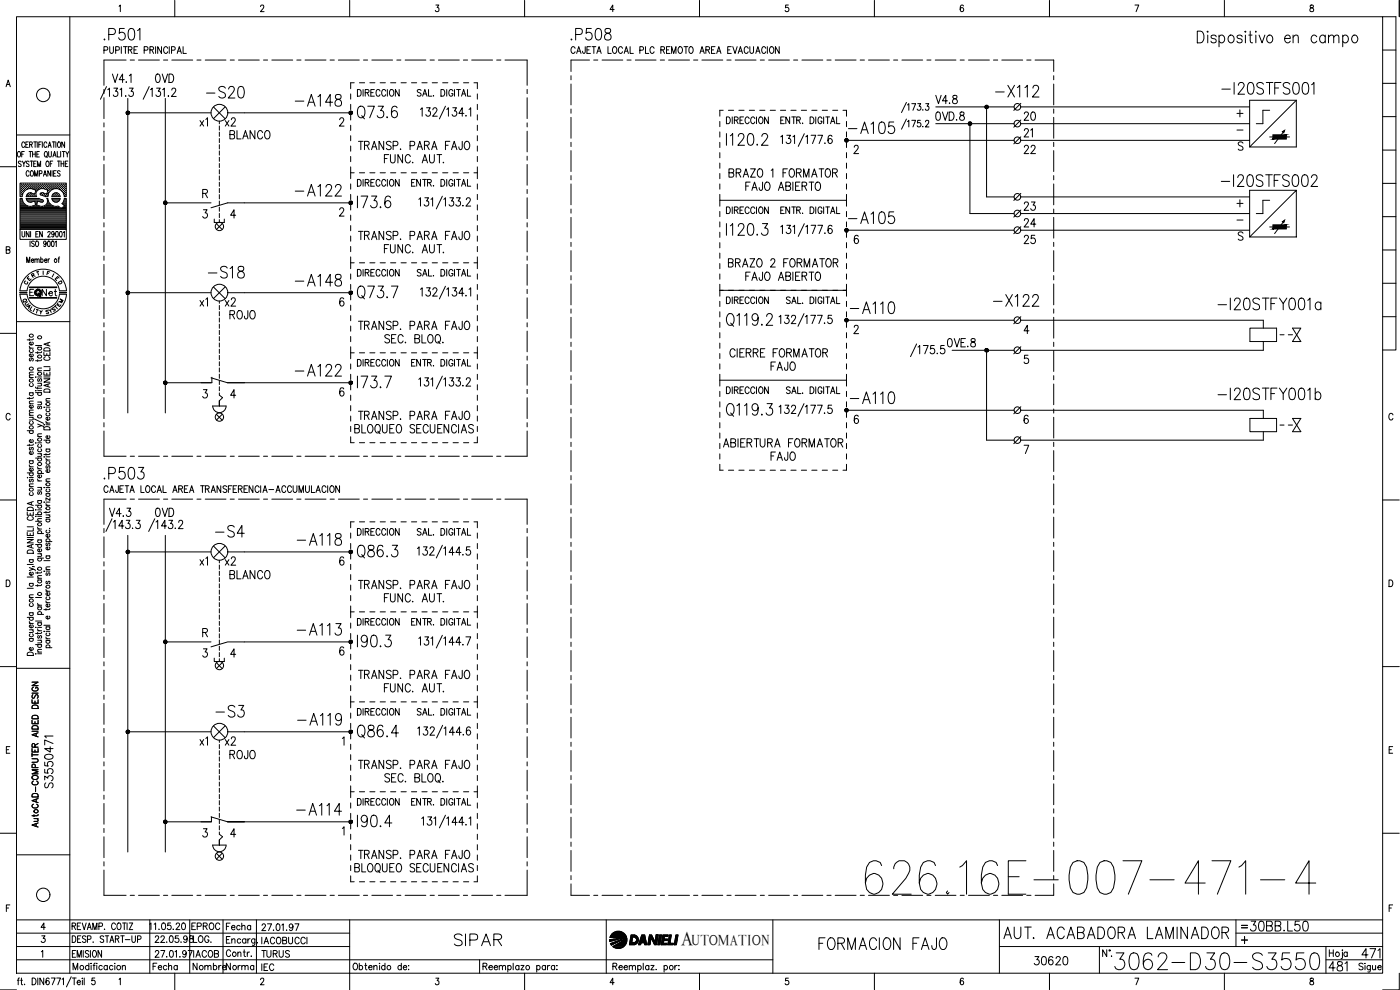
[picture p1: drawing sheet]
<svg xmlns="http://www.w3.org/2000/svg" width="420mm" height="297mm" viewBox="0 0 420 297" stroke-linecap="round" stroke-linejoin="round" font-family="sans-serif">
<defs><g id="words">
<text font-size="15" x="258.6" y="269.5">626.16E-007-471-4</text>
<text font-size="8.8" x="333.4" y="292.1">3062-D30-S3550</text>
<g font-size="7.5">
<text x="106.2" y="37">Q73.6</text>
<text x="106.2" y="91">Q73.7</text>
<text x="106.2" y="168.6">Q86.3</text>
<text x="106.2" y="222.6">Q86.4</text>
</g>
<g font-size="7.1">
<text x="30" y="13.4">.P501</text>
<text x="170" y="13.4">.P508</text>
<text x="365.5" y="29.6">-I20STFS001</text>
<text x="60.7" y="30.7">-S20</text>
<text x="87.5" y="33.2">-A148</text>
<text x="297.4" y="30.3">-X112</text>
<text x="253.3" y="41.3">-A105</text>
<text x="87.5" y="60">-A122</text>
<text x="365.1" y="57.1">-I20STFS002</text>
<text x="253.3" y="68.4">-A105</text>
<text x="61.4" y="84.7">-S18</text>
<text x="87.5" y="87.1">-A148</text>
<text x="254" y="95.2">-A110</text>
<text x="297" y="93.1">-X122</text>
<text x="364.4" y="94.2">-I20STFY001a</text>
<text x="87.5" y="113.9">-A122</text>
<text x="254" y="122.4">-A110</text>
<text x="30" y="145">.P503</text>
<text x="63.5" y="162.3">-S4</text>
<text x="87.8" y="164.7">-A118</text>
<text x="87.8" y="191.9">-A113</text>
<text x="63.5" y="216.3">-S3</text>
<text x="88.2" y="218.7">-A119</text>
<text x="87.8" y="245.9">-A114</text>
<text x="135.1" y="285">SIPAR</text>
<text x="244.5" y="286.1">FORMACION FAJO</text>
<text x="300.2" y="282.9">AUT. ACABADORA LAMINADOR</text>
</g>
<text font-size="6.6" x="364.4" y="121">-I20STFY001b</text>
<g font-size="6.2">
<text x="45.5" y="26.1">0VD</text>
<text x="306.2" y="69.5">24</text>
<text x="373.9" y="280.5">30BB.L50</text>
<text x="397.6" y="292.5">481</text>
<text x="407.5" y="288.6">471</text>
</g>
<text font-size="5.9" x="204.4" y="283.5">A</text>
<g font-size="5.7">
<text x="279.8" y="32.5">V4.8</text>
<text x="66.3" y="39.2">x2</text>
<text x="279.8" y="37.4">0VD.8</text>
<text x="306.2" y="37.4">20</text>
<text x="67.7" y="43">BLANCO</text>
<text x="106.2" y="46.2">TRANSP. PARA FAJO</text>
<text x="306.2" y="47.3">22</text>
<text x="306.2" y="42.3">21</text>
<text x="217.7" y="54.3">BRAZO 1 FORMATOR</text>
<text x="306.2" y="64.2">23</text>
<text x="106.2" y="73">TRANSP. PARA FAJO</text>
<text x="306.2" y="74.4">25</text>
<text x="217.3" y="81.5">BRAZO 2 FORMATOR</text>
<text x="66.3" y="93.1">x2</text>
<text x="67.7" y="97">ROJO</text>
<text x="106.2" y="100.2">TRANSP. PARA FAJO</text>
<text x="218" y="108.3">CIERRE FORMATOR</text>
<text x="230" y="112.2">FAJO</text>
<text x="105.1" y="131.2">BLOQUEO SECUENCIAS</text>
<text x="106.2" y="127">TRANSP. PARA FAJO</text>
<text x="215.9" y="135.5">ABIERTURA FORMATOR</text>
<text x="230" y="139.3">FAJO</text>
<text x="31.7" y="156.3">V4.3</text>
<text x="45.5" y="156.3">0VD</text>
<text x="66.3" y="170.7">x2</text>
<text x="67.7" y="175">BLANCO</text>
<text x="106.2" y="177.8">TRANSP. PARA FAJO</text>
<text x="106.2" y="205">TRANSP. PARA FAJO</text>
<text x="66.3" y="224.7">x2</text>
<text x="67.7" y="229">ROJO</text>
<text x="106.2" y="231.8">TRANSP. PARA FAJO</text>
<text x="16.9" y="237.8" transform="rotate(-90 16.9 237.8)">S3550471</text>
<text x="106.2" y="258.9">TRANSP. PARA FAJO</text>
<text x="309" y="290.7">30620</text>
</g>
<g font-size="5.3">
<text x="63.1" y="39.2" transform="rotate(-90 63.1 39.2)">x1</text>
<text x="63.1" y="93.1" transform="rotate(-90 63.1 93.1)">x1</text>
<text x="63.1" y="170.7" transform="rotate(-90 63.1 170.7)">x1</text>
<text x="63.1" y="224.7" transform="rotate(-90 63.1 224.7)">x1</text>
<text x="56.4" y="280.1">EPROC</text>
<text x="77.3" y="288.6">TURUS</text>
</g>
<g font-size="4.9">
<text x="11.3" y="90">Net</text>
<text x="66.7" y="280.1">Fecha</text>
<text x="77.3" y="284.3">IACOBUCCI</text>
<text x="44.8" y="292.1">Fecha</text>
<text x="56.8" y="292.1">Nombre</text>
<text x="66.7" y="292.1">Norma</text>
</g>
<text font-size="4.4" x="207.6" y="283.5">UTOMATION</text>
<g font-size="4">
<text x="12.7" y="83.6">F</text>
<text x="6" y="86.4">C</text>
<text x="7.1" y="85.4">E</text>
<text x="16.2" y="86.4">D</text>
<text x="5.6" y="92.1">Q</text>
<text x="6.3" y="92.8">U</text>
<text x="6.7" y="93.8">A</text>
<text x="14.5" y="94.5">S</text>
<text x="16.6" y="92.1">M</text>
</g>
<text font-size="3.5" x="371.5" y="279.8">=</text>
<g font-size="2.6">
<text x="370.1" y="40.2">-</text>
<text x="370.1" y="67.4">-</text>
</g>
</g></defs>
<!-- layer: XR-FG100|CART -->
<g fill="none" stroke="#000" stroke-width=".3">
<path d="M5 5h410v287h-410zM21 5v287M35.7 1.9l.4-.4v2M52.5 .1v4.9M78.2 2l.3-.5 .5 .1 .1 .7-1 1.2h1.1M104.9 .1v4.9M130.8 1.5h.9l-.5 .8a.61 .61 0 0 1 .5 .9 .61 .61 0 0 1-1.1-.1M157.4 .1v4.9M184.3 2.9h-1.2l.8-1.4v2M209.9 .1v4.9M236.6 1.5h-.8l-.1 .9a.63 .63 0 0 1 .9 0 .63 .63 0 0 1-.1 .9 .63 .63 0 0 1-.9-.2M262.4 .1v4.9"/>
<path d="M289.1 1.8l-.3-.3a1.12 1.12 0 0 0-.1 2 .57 .57 0 0 0 .5-.8 .57 .57 0 0 0-1-.1v.3M315 .1v4.9M340.6 1.5h1.2l-.8 2M367.5 .1v4.9M393.3 1.6v.6a.73 .73 0 0 1 .8 .4 .73 .73 0 0 1-.2 .9 .64 .64 0 0 1-.8-.6 .64 .64 0 0 1 .8-.6l.3-.3-.1-.4zM415 5h3.9v100h-3.9M415 15h3.9M419.9 .1v4.9M1.8 26l.7-2 .6 2M2 25.3h.8M415 35h3.9M415 25h3.9"/>
<path d="M0 50h5M5 40.5h16M5.5 45.5h.1a.82 .82 0 0 1 .6 .8 .82 .82 0 0 1-.7 .8l-.3-.6zM6.1 56.8h.1M6.1 56.2h.1M6.1 55.6h.1M6.1 57.5h.1M6.1 58.1h.1M6.1 58.7h.1M6.1 59.7h.4M6.3 57.2h.2M6.3 56.5h.2"/>
<path d="M6.3 55.9h.2M6.3 55.3h.2M6.3 57.8h.2M6.3 58.4h.2M6.3 48.6l-.5-.3-.3 .3 .1 .3a.74 .74 0 0 1 .6 1l-.7-.1M6.4 55.2v.1M6.4 55.8v.2M6.4 56.5v.1M6.4 57.1v.1M6.4 57.7v.2M6.4 58.4v.1M6.5 46.3h.5"/>
<path d="M6.6 59.5h-.6v9.3h13.9v-9.3h-.6l-.2 .8M6.6 56.8h.2M6.6 56.2h.2M6.6 55.6h.2M6.6 57.5h.2M6.6 58.1h.1M6.7 59.5l.1 .8M6.7 48.3l.5 .8 .5-.8M6.7 55.5v.2M6.7 56.1v.2M6.7 56.8v.1M6.7 57.4v.2"/>
<path d="M6.7 58v.2M6.8 58.3l-.1 .7M6.9 57.2h.2M6.9 56.5h.2M6.9 55.9h.2M6.9 55.3h.2M7 55.2v.1M7 55.8v.2M7 56.5v.1M7 57.1v.1M7.2 49.1v.9M7.2 56.8h.2"/>
<path d="M7.2 56.2h.2M7.2 55.6h.2M7.3 45.5h-.8v1.6M7.3 55.5v.2M7.3 56.1v.2M7.3 56.8v.1M7.4 43a.46 .46 0 0 0-.6-.4 .46 .46 0 0 0-.3 .6v.4a.46 .46 0 0 0 .3 .6 .46 .46 0 0 0 .6-.4M7.6 56.5h.1M7.6 55.9h.1M7.6 55.3h.1M7.7 55.2v.1M7.7 55.8v.2"/>
<path d="M7.7 56.5v.1M7.7 43.4h.5M7.8 59h3.2M7.8 59.5h3.8M7.9 56.8h.1M7.9 56.2h.1M7.9 55.6h.1M7.9 59.5l.1 .3M7.9 59.8l.7 .8M8 55.5v.2M8 56.1v.2M8 56.8h.1"/>
<path d="M8 58.7l-.1 .3M8 59.7h3.6M8 58.7h.1M8.2 56.5h.2M8.2 55.9h.2M8.2 55.3h.2M8.2 58.4h.2M8.3 55.2v.1M8.3 55.8v.2M8.3 56.5v.1M8.3 58.4v.1M8.5 42.6h-.8v1.6h.8"/>
<path d="M8.5 56.2h.2M8.5 55.6h.2M8.5 58.7h.2M8.6 58.1h.1M8.6 55.5v.2M8.6 56.1v.2M8.6 58.1v.1M8.6 58.7v.1M8.7 51.6a.46 .46 0 0 0-.5-.4 .46 .46 0 0 0-.4 .6v.5a.46 .46 0 0 0 .4 .6 .46 .46 0 0 0 .5-.4M8.7 48.6l-.5-.3-.3 .3 .1 .3a.74 .74 0 0 1 .6 1l-.7-.1M8.7 45.5h.8M8.8 56.5h.2"/>
<path d="M8.8 55.9h.2M8.8 55.3h.2M8.8 58.4h.2M8.9 43.4l.7-.1v-.6l-.7-.1v1.6M8.9 55.2v.1M8.9 55.8v.2M8.9 56.5h.1M8.9 58.4v.1M9.1 48.3h.8M9.1 45.5v1.6M9.1 56.2h.2M9.1 55.6h.2"/>
<path d="M9.1 58.1h.2M9.1 58.7h.2M9.2 55.5v.2M9.2 56.1v.2M9.2 58v.2M9.2 58.7v.1M9.3 51.3l.1-.1a.82 .82 0 0 1 .7 .9 .82 .82 0 0 1-.8 .7l-.2-.5zM9.3 43.4l.4 .8M9.4 57.9l1 .3 .4-1.1-1-.3a2.41 2.41 0 0 0-3 1.4M9.5 57.9h-.9l-.7 .8M9.5 56.5h.2M9.5 55.9h.2"/>
<path d="M9.5 55.3h.2M9.5 58.4h.2M9.5 48.3v1.7M9.6 55.2v.1M9.6 55.8v.2M9.6 56.5v.1M9.6 58.4v.1M9.8 56.2h.1M9.8 55.6h.1M9.8 58.7h.1M9.8 46.3h.8M9.8 45.5v1.6"/>
<path d="M9.9 55.5v.2M9.9 56.1v.2M9.9 58.2h.1M9.9 58.7v.1M10.1 56.5h.2M10.1 55.9h.2M10.1 55.3h.2M10.1 58.4h.2M10.1 49.1h.5M10.1 42.6h.9M10.2 55.2v.1M10.2 55.8v.2"/>
<path d="M10.2 56.5v.1M10.2 58.4v.1M10.4 52.9v-1.7l.4 1.7 .5-1.7v1.7M10.4 56.8h.2M10.4 56.2h.2M10.4 55.6h.2M10.4 58.7h.2M10.5 55.5v.2M10.5 56.1v.2M10.5 56.8v.1M10.5 58.7v.1M10.5 42.6v1.6"/>
<path d="M10.5 58.1h.1M10.6 45.5v1.6M10.8 56.5h.1M10.8 55.9h.1M10.8 55.3h.1M10.8 55.2v.1M10.8 55.8v.2M10.8 56.5v.1M10.9 48.3h-.8v1.7h.8M10.9 57.2h.1M11 56.8h.2M11 56.2h.2"/>
<path d="M11 55.6h.2M11 46.3h.5M11.1 55.5v.2M11.1 56.1v.2M11.1 56.8v.1M11.2 42.6v1.6M11.2 50v-1.7l.5 1.7 .5-1.7v1.7M11.4 56.5h.2M11.4 55.9h.2M11.4 55.3h.2M11.5 55.2v.1M11.5 55.8v.2"/>
<path d="M11.5 56.5v.1M11.6 59.5l.2 .1M11.6 43.4h.5M11.7 56.2h.2M11.7 55.6h.2M11.8 59.6l1.1 .4 .1 .5-.3 .1M11.8 55.5v.2M11.8 56.1v.2M11.8 52.1l.8-.2-.1-.6-.7-.1v1.7M11.8 45.5h-.8v1.6h.8M12 56.5h.2M12 55.9h.2"/>
<path d="M12 55.3h.2M12.1 55.2v.1M12.1 55.8v.2M12.1 56.5v.1M12.1 58.5l1.1 .3M12.3 57.9l-.3 .2 .2 .3M12.3 56.2h.2M12.3 55.6h.2M12.3 58.1h.2M12.4 42.6h-.8v1.6M12.4 55.5v.2M12.4 56.1v.2"/>
<path d="M12.4 58v.2M12.7 56.5h.1M12.7 55.9h.1M12.7 55.3h.1M12.7 58.4h.1M12.7 42.6v1.6M12.7 56.6l1.7 .5-.4 1.1-.9-.3M12.7 56.6a1.68 1.68 0 0 0-1.7 2.4M12.7 55.2v.1M12.7 55.8v.2M12.7 58.4v.1M13 56.2h.1"/>
<path d="M13 55.6h.1M13 58.1h.1M13 52.9l.5-1.7 .5 1.7M13 55.5v.2M13 56.1v.2M13 58v.2M13.1 57.9h-.8M13.2 52.3h.6M13.3 56.5h.2M13.3 55.9h.2M13.3 55.3h.2M13.3 58.4h.2"/>
<path d="M13.4 55.2v.1M13.4 55.8v.2M13.4 56.5v.1M13.4 58.4v.1M13.5 45.5h.2a.88 .88 0 0 1 .5 .8 .88 .88 0 0 1-.5 .8 1.07 1.07 0 0 1-.2-1.6zM13.6 56.2h.2M13.6 55.6h.2M13.6 58.7h.2M13.7 55.5v.2M13.7 56.1v.2M13.7 58.7v.1M13.8 46.8l.4 .5"/>
<path d="M13.9 56.5h.2M13.9 55.9h.2M13.9 55.3h.2M13.9 58.4h.2M14 48.4l.1-.1a.82 .82 0 0 1 .7 .9 .82 .82 0 0 1-.8 .7l-.2-.5zM14 55.2v.1M14 55.8v.2M14 56.5v.1M14 58.4v.1M14.1 59.5h.3l.1 .8M14.1 43a.46 .46 0 0 0-.6-.4 .46 .46 0 0 0-.3 .6v.4a.46 .46 0 0 0 .3 .6 .46 .46 0 0 0 .6-.4M14.1 59.5a1.69 1.69 0 0 1-.4 1.9 1.69 1.69 0 0 1-1.9 .4"/>
<path d="M14.2 58.7h.1M14.2 56.8h.2M14.2 56.2h.2M14.2 55.6h.2M14.2 58.1h.2M14.3 55.5v.2M14.3 56.1v.2M14.3 56.8v.1M14.3 58v.2M14.4 57.5h.1M14.4 44.2l.5-1.6 .5 1.6M14.5 58.2a2.46 2.46 0 0 1 2.3-1.6 2.46 2.46 0 0 1 2.3 1.6"/>
<path d="M14.5 58.3l-.1 .7-1.2-.2M14.6 57.2h.1M14.6 56.5h.1M14.6 55.9h.1M14.6 55.3h.1M14.6 57.8h.1M14.6 45.5v1.4l.3 .2 .5-.2v-1.4M14.6 43.7h.6M14.6 55.2v.1M14.6 55.8v.2M14.6 56.5v.1M14.6 57.1v.1"/>
<path d="M14.6 57.7v.1M14.9 56.8h.1M14.9 56.2h.1M14.9 55.6h.1M14.9 55.5v.2M14.9 56.1v.2M14.9 56.8v.1M15.1 49.1h.4M15.2 51.2v1.7l-.8-1.7v1.7M15.2 56.5h.2M15.2 55.9h.2M15.2 55.3h.2"/>
<path d="M15.3 55.2v.1M15.3 55.8v.2M15.3 56.5v.1M15.5 56.2h.2M15.5 55.6h.2M15.5 59h2.5M15.5 59.5h2.5M15.6 56.8h-.1M15.6 55.5v.2M15.6 56.1v.2M15.6 59.5l.1 .3M15.6 51.2v1.7"/>
<path d="M15.6 59.8l.8 .8M15.7 59.7h2.2M15.7 58.7l-.1 .3M15.7 42.6h.9M15.8 48.3h-.7v1.7M15.8 56.5h.2M15.8 55.9h.2M15.8 55.3h.2M15.9 47.1l.5-1.6 .4 1.6M15.9 55.2v.1M15.9 55.8v.2M15.9 56.5v.1"/>
<path d="M16 58.4l-.1 .1M16.1 52h.5M16.1 46.6h.6M16.1 56.2h.2M16.1 55.6h.2M16.1 58.7h.2M16.1 42.6v1.6M16.2 55.5v.2M16.2 56.1v.2M16.2 58.2h.1M16.2 58.7v.1M16.3 58.1h.1"/>
<path d="M16.5 56.5h.1M16.5 55.9h.1M16.5 55.3h.1M16.5 58.4h.1M16.6 55.2v.1M16.6 55.8v.2M16.6 56.5h.1M16.6 58.4v.1M16.8 56.2h.1M16.8 55.6h.1M16.8 58.1h.1M16.8 58.7h.1"/>
<path d="M16.8 42.6v1.6M16.8 51.2h-.7v1.7h.7M16.8 55.5v.2M16.8 56.1v.2M16.8 58v.2M16.8 58.7v.1M17.1 56.5h.2M17.1 55.9h.2M17.1 55.3h.2M17.1 58.4h.2M17.2 45.5v1.6h.7M17.2 55.2v.1"/>
<path d="M17.2 55.8v.2M17.2 56.5h.1M17.2 58.4v.1M17.2 48.3h.9M17.3 57.9l.7 .8M17.3 57.9h-.9l-.8 .8M17.4 56.2h.2M17.4 55.6h.2M17.4 58.7h.2M17.5 42.7l.1-.1a.82 .82 0 0 1 .6 .8 .82 .82 0 0 1-.7 .8l-.3-.6zM17.5 55.5v.2M17.5 56.1v.2"/>
<path d="M17.5 58.7v.1M17.7 48.3v1.7M17.7 56.5h.2M17.7 55.9h.2M17.7 55.3h.2M17.8 55.2v.1M17.8 55.8v.2M17.8 56.5v.1M18 58.7l.1 .3M18 59.8l-.7 .8M18 51.5a.41 .41 0 0 0-.6-.2 .41 .41 0 0 0 0 .6l.6 .4v.3l-.3 .3-.5-.3M18 56.8h.2"/>
<path d="M18 56.2h.2M18 55.6h.2M18.1 59.5l-.1 .3M18.1 55.5v.2M18.1 56.1v.2M18.1 56.8v.1M18.2 45.5v1.6M18.3 49.1h.8M18.3 48.3v1.7M18.4 56.5h.1M18.4 55.9h.1M18.4 55.3h.1"/>
<path d="M18.5 57.1v.1M18.5 55.2v.1M18.5 55.8v.2M18.5 56.5v.1M18.7 56.8h.1M18.7 56.2h.1M18.7 55.6h.1M18.7 45.5h.8M18.8 57.4v.1M18.8 55.5v.2M18.8 56.1v.2M18.8 56.8v.1"/>
<path d="M19 57.2h.2M19 56.5h.2M19 55.9h.2M19 55.3h.2M19 57.8h.2M19.1 45.5v1.6M19.1 55.2v.1M19.1 55.8v.2M19.1 56.5v.1M19.1 57.1v.1M19.1 57.7v.2M19.1 58.3l.2 .7h.6v-4.1h-13.9v4.1h.6"/>
<path d="M19.1 48.3v1.7M19.3 56.8h.2M19.3 56.2h.2M19.3 55.6h.2M19.3 57.5h.2M19.3 58.1h.2M19.3 58.7h.2M19.4 42.6v1.6l-.9-1.6v1.6M19.4 55.5v.2M19.4 56.1v.2M19.4 56.8v.1M19.4 57.4v.2"/>
<path d="M19.4 58v.2M19.4 58.7v.1M19.4 59.7h.4M19.6 49.1h.5M19.6 57.2h.2M19.6 56.5h.2M19.6 55.9h.2M19.6 55.3h.2M19.6 57.8h.2M19.6 58.4h.2M19.7 45.5l.5 .8 .5-.8M19.7 55.2v.1"/>
<path d="M19.7 55.8v.2M19.7 56.5v.1M19.7 57.1v.1M19.7 57.7v.2M19.7 58.4v.1M20.2 46.3v.8M20.4 48.3h-.8v1.7h.8M415 55h3.9M415 45h3.9M1.9 75l.9-.1 .1-.7-1-.2v2l.9-.1 .2-.6-.4-.3M6 68.8v3h13.9v-3M6.1 64.5h13.7"/>
<path d="M6.1 64.2h13.7M6.1 63.8h13.7M6.1 63.5h13.7M6.1 63.2h13.7M6.1 62.9h13.7M6.1 62.6h12.1M6.1 62.3h11.7M6.1 61.9h2.3M6.1 61.6h1.6M6.1 61.3h1.2M6.1 61h.9M6.1 60.6h.8"/>
<path d="M6.1 60.4h.6M6.1 60h.5M6.1 64.8h13.7M6.1 65.1h13.7M6.1 65.4h13.7M6.1 65.7h13.7M6.1 66.1h13.7M6.1 66.4h13.7M6.1 66.7h13.7M6.1 67h13.7M6.1 67.3h13.7M6.1 67.6h13.7"/>
<path d="M6.1 68h13.7M6.1 68.3h13.7M6.1 68.6h13.7M6.6 69.5v1.4l.3 .2 .5-.2v-1.4M6.8 60.3l.5 .8 .9 .6M8 78.8v-1.7l.5 1.7 .4-1.7v1.7M8.1 60h4.5M8.4 60.4h1.7M8.7 60.6l.6 .1 1.1-.4 .3 1.2-1.3 .4-1.2-.2M8.7 69.5v1.6l-.8-1.6v1.6M9 72.3v1.7M9.2 69.5v1.6"/>
<path d="M9.4 78.1h.7l-.1-.3a.48 .48 0 0 0-.6 .4 .48 .48 0 0 0 .6 .5l.1-.2M9.8 61.9h2.1M10.3 72.5l-.3-.2-.5 .2v.4l.8 .6-.3 .5-.5-.3M10.5 78l.3-.3 .2 .1 .1 1M10.5 77.7v1.1M10.5 60.4h.7M10.6 60.6h.5M10.7 61h.3M10.7 61.6h.3M10.8 70.2h.4M10.8 61.3h.2M10.9 72.4l.1-.1a.86 .86 0 0 1 .6 .9 .86 .86 0 0 1-.6 .8 1.25 1.25 0 0 1-.1-1.6z"/>
<path d="M11.1 78l.3-.3 .3 .1 .1 1M11.5 69.5h-.7v1.6h.7M11.6 60.4h1.3M12.2 77.9l.2-.1a.48 .48 0 0 1 .6 .4 .48 .48 0 0 1-.6 .5l-.2-.2M12.2 60.6l-.9-.3-.3 1.2 .8 .3M12.2 77.1v1.7M12.3 60.6l.4 .1M12.7 69.5v1.6l-.8-1.6v1.6M13.3 61.9h2.8M13.4 78.1h.7l-.1-.3a.48 .48 0 0 0-.6 .4 .48 .48 0 0 0 .6 .5l.1-.2M13.8 61.6h1.6M13.8 72.9l-.1 .4a.42 .42 0 0 1-.6-.5 .42 .42 0 0 1 .7-.3l-.1 1.4-.3 .1-.3-.3"/>
<path d="M14.1 61.3h.9M14.2 61h.5M14.3 60.6h.2M14.4 69.8a.38 .38 0 0 1 .4-.3 .38 .38 0 0 1 .2 .5l-.7 1.1h.8M14.4 60.4h.1M14.4 72.4l.3-.1a1.04 1.04 0 0 1-.1 1.7l-.4-.7zM14.4 77.7v1.1M14.5 60.3l.5 .8 .9 .6M14.9 77.7l-.5 .4M15.6 72.4l.3-.1a1.01 1.01 0 0 1-.1 1.7l-.4-.7zM15.8 60h2M15.9 61.7l.6 .2a1.45 1.45 0 0 1 1.8 .6l1-.6"/>
<path d="M16.1 60.4h1.4M16.3 70l-.2 .4a.42 .42 0 0 1-.6-.4 .42 .42 0 0 1 .7-.3l-.1 1.3-.3 .1-.3-.2M16.4 60.6h.9M16.6 72.6l.3-.3v1.7M16.8 69.5h.3a1.04 1.04 0 0 1-.1 1.6l-.3-.7zM17.4 77.7h.4M17.9 77.1l-.3 .3v1.4M18 69.5h.3a1.04 1.04 0 0 1-.1 1.6l-.4-.7zM18.3 62.6h1.5M18.6 61.1l.8 .7M18.8 61h1M18.9 62.3h.9"/>
<path d="M18.9 61.3h.9M19 69.8l.3-.3v1.6M19 60.6h.8M19.1 60.3l-.5 .8M19.2 61.6h.6M19.2 60.4h.6M19.3 60h.5M19.5 61.9h.3M415 75h3.9M415 65h3.9M5 96.5h16M6 88.3a7 7 0 0 0 7 6.5 7 7 0 0 0 7-6.5"/>
<path d="M6 87.2a7 7 0 0 1 7-6.4 7 7 0 0 1 7 6.4M8.1 88.3a4.9 4.9 0 0 0 4.9 4.4 4.9 4.9 0 0 0 4.8-4.4M8.1 87.2a4.9 4.9 0 0 1 4.9-4.3 4.9 4.9 0 0 1 4.8 4.3M8.9 89.3h8.1M8.9 89.4h8.1M8.9 86.3h8.1M8.9 86.1h8.1M9 89.4h7.9M9 86.2h7.9M10.1 86.8h-1.2v1.9M10.9 92.8l.7 .2M11.9 93.1l.4 .6 .4-.5"/>
<path d="M12.3 93.7l-.1 .5M415 95h3.9M415 85h3.9M0 100h5M8.8 103.9l.1 .4 .4 .2M8.8 101.7v.5M8.8 119.2v.5M8.8 117.8h1.2M8.8 113.3h1.2M8.8 104.5h1.2M9.1 117.8a.51 .51 0 0 0-.1 .8 .51 .51 0 0 0 .8 0 .51 .51 0 0 0-.1-.8M9.1 115.1a.51 .51 0 0 0-.1 .7 .51 .51 0 0 0 .8 0 .51 .51 0 0 0-.1-.7"/>
<path d="M9.1 107.5l-.3 .3 .1 .4h.3l.3-.6 .2-.1 .3 .3-.3 .5M9.1 104.9a.51 .51 0 0 0-.1 .7 .51 .51 0 0 0 .8 0 .51 .51 0 0 0-.1-.7M9.7 106.2a.5 .5 0 0 1 .1 .7 .5 .5 0 0 1-.7 0 .5 .5 0 0 1 0-.7h.2v.9M9.7 102.6a.51 .51 0 0 1 0 .7 .51 .51 0 0 1-.7 .1 .51 .51 0 0 1 0-.7l.3-.1v.9M10 119.2l-.3 .3h-1.5M10 112.5l-1.1 .1-.1 .3 .3 .4M10 111.7h-1.1l-.1 .4 .3 .4M10 101.6l-.3 .4h-1.5M10.7 117.2h.1zM10.7 116.1l.3 .4h1.5M10.7 113.1h.1zM10.7 117.8h1.8"/>
<path d="M10.7 103.7h1.8M11.3 105.5v.6M11.3 107.9v.5M11.3 116.2v.5M11.3 113.1h1.2M11.3 117.2h1.2M11.3 115h1.2M11.3 111.2h1.2M11.3 104.2h1.2M11.6 117.8a.49 .49 0 0 0-.1 .7 .49 .49 0 0 0 .7 0 .49 .49 0 0 0 0-.7M11.6 113.6l-.3 .3 .1 .5h.3l.3-.7 .2-.1 .3 .3-.3 .5M11.6 104.2a.49 .49 0 0 0-.1 .7 .49 .49 0 0 0 .7 0 .49 .49 0 0 0 0-.7"/>
<path d="M12.1 115l.4 .4-.1 .3-1.1 .1M12.5 110.4l-1.1 .1-.1 .4 .3 .3M12.5 107.9l-.4 .3h-1.4M12.5 105.5l-.1 .3h-1.7M13.2 113.7h1.8l-1.8 1h1.8M13.2 111.6v1h1.8v-1M13.2 105.7v.9h1.8v-.9M13.2 113.1h1.8M13.2 110h1.8M13.3 117a1.01 1.01 0 0 1 1.1-.3 1.01 1.01 0 0 1 .6 1h-1.8zM13.3 104.6a1.01 1.01 0 0 1 1.1-.2 1.01 1.01 0 0 1 .6 .9h-1.8zM13.6 107a.55 .55 0 0 0-.4 .7 .55 .55 0 0 0 .7 .4h.4a.54 .54 0 0 0 .7-.4 .54 .54 0 0 0-.4-.7"/>
<path d="M14.1 106.1v.5M14.1 112v.6M14.4 102.9v.7M14.4 115.3v.7M15 119.6h-1.1l-.1 .4 .3 .3M15 115.1l-1.8 .5 1.8 .6M15 110.3v.9h-1.8M15 102.7l-1.8 .6 1.8 .5M3 124.5a.63 .63 0 0 0-.7-.5 .63 .63 0 0 0-.5 .8v.5a.63 .63 0 0 0 .5 .7 .63 .63 0 0 0 .7-.5M8.2 129.2h1.8M8.8 139.5l.1 .4 .4 .2M8.8 138.2h1.2"/>
<path d="M8.8 133.3v.5M8.8 125.2h1.2M8.8 124.6h1.2M8.8 121.1h1.2M9.1 138.2a.51 .51 0 0 0-.1 .8 .51 .51 0 0 0 .8 0 .51 .51 0 0 0-.1-.8M9.1 134.3l-.3 .2 .3 .5 .4-.7h.4l.1 .5-.3 .2M9.1 129.2a.49 .49 0 0 0-.1 .7 .49 .49 0 0 0 .8 0 .49 .49 0 0 0-.1-.7M9.1 126.4a.51 .51 0 0 0-.1 .8 .51 .51 0 0 0 .8 0 .51 .51 0 0 0-.1-.8M9.7 125.2l.3 .4-.1 .3-1.1 .1M9.7 135.5a.5 .5 0 0 1 .1 .7 .5 .5 0 0 1-.7 .1 .5 .5 0 0 1-.1-.7l.3-.1v.8M9.7 131.9a.51 .51 0 0 1 .1 .7 .51 .51 0 0 1-.7 .1 .51 .51 0 0 1-.1-.7l.3-.1v.9M9.7 121.6a.5 .5 0 0 1 .1 .7 .5 .5 0 0 1-.7 0 .5 .5 0 0 1 0-.7h.2v.9"/>
<path d="M10 133.2l-.3 .4h-1.5M10 123.8l-1.1 .1-.1 .4 .3 .3M10 123l-1.1 .1-.1 .4 .3 .3M10 120.3l-1.1 .1-.1 .4 .3 .3M10.3 125.7l2.8 1.3M10.7 132.9h.1zM10.7 137.4h1.8M11.3 127.2l1.2 .5-1.2 .4M11.3 136.1h1.2M11.3 132.9h1.2M11.3 131h1.2M11.3 120.6h1.2"/>
<path d="M11.6 137.4a.51 .51 0 0 0-.1 .8 .51 .51 0 0 0 .8 0 .51 .51 0 0 0-.1-.8M11.6 134.7a.49 .49 0 0 0-.1 .7 .49 .49 0 0 0 .7 0 .49 .49 0 0 0 0-.7M11.6 133.4a.49 .49 0 0 0-.1 .7 .49 .49 0 0 0 .7 0 .49 .49 0 0 0 0-.7M11.6 121.9l-.3 .3 .3 .5 .4-.8h.4l.1 .5-.3 .3M12.1 136.1l.4 .4-.1 .3-1.1 .1M12.1 120.6l.4 .4-.1 .4h-1.1M12.5 130.2h-1.1l-.1 .4 .3 .4M12.5 127.7l.5 .2 .1 .3M13.2 122.2h.1zM13.2 132.1h1.8M13.3 137v.1zM13.3 128.3a.99 .99 0 0 1 1.1-.3 .99 .99 0 0 1 .6 1h-1.8z"/>
<path d="M13.3 127.5h.1M13.8 137.5l.1 .3 .4 .2M13.8 126.4l.1 .3 .4 .2M13.8 136.1v.5M13.8 138h1.2M13.8 137.1h1.2M13.8 134.7h1.2M13.8 127.5h1.2M13.8 126.9h1.2M13.8 122.2h1.2M13.8 120.3h1.2M14.1 139.7l-.3 .3 .1 .4h.3l.3-.6 .2-.1 .3 .3-.3 .5"/>
<path d="M14.1 138.5a.49 .49 0 0 0-.1 .7 .49 .49 0 0 0 .7 0 .49 .49 0 0 0 0-.7M14.1 134.7a.49 .49 0 0 0-.1 .7 .49 .49 0 0 0 .7 0 .49 .49 0 0 0 0-.7M14.1 132.1a.49 .49 0 0 0-.1 .7 .49 .49 0 0 0 .7 0 .49 .49 0 0 0 0-.7M14.1 123.9l-.2 .2a.52 .52 0 0 0 .5 .7 .52 .52 0 0 0 .3-.9M14.1 122.7l-.2 .1a.52 .52 0 0 0 .5 .7 .52 .52 0 0 0 .3-.8M14.7 130.8l.2 .1a.53 .53 0 0 1-.5 .7 .53 .53 0 0 1-.4-.8h.3v.8M14.7 125.2l.2 .1a.53 .53 0 0 1-.5 .8 .53 .53 0 0 1-.4-.8l.3-.1v.9M15 136l-.4 .4h-1.4M418 124.5a.63 .63 0 0 0-.7-.5 .63 .63 0 0 0-.5 .8v.5a.63 .63 0 0 0 .5 .7 .63 .63 0 0 0 .7-.5M0 150h5M8.2 159.8v.9h1.8v-.9M8.2 153.6v1h1.8v-1"/>
<path d="M8.2 143.3h.1zM8.2 158.1h1.8M8.2 141.9h1.8M8.4 152.3a.97 .97 0 0 1 1.1-.1 .97 .97 0 0 1 .5 1h-1.8zM8.6 155a.57 .57 0 0 0-.4 .7 .57 .57 0 0 0 .7 .4h.4a.56 .56 0 0 0 .7-.4 .56 .56 0 0 0-.4-.7M8.8 146h1.2M8.8 143.3h1.2M8.8 140.1h1.2M9.1 147.8a.49 .49 0 0 0-.1 .7 .49 .49 0 0 0 .8 0 .49 .49 0 0 0-.1-.7M9.1 143.8l-.3 .3 .3 .5 .4-.7h.4l.1 .4-.3 .3M9.1 141.9a.51 .51 0 0 0-.1 .7 .51 .51 0 0 0 .8 0 .51 .51 0 0 0-.1-.7M9.1 154v.6"/>
<path d="M9.4 150.7v.8M9.7 140.5l.2 .2a.53 .53 0 0 1-.5 .7 .53 .53 0 0 1-.4-.8l.3-.1v.9M10 158.4v.9h-1.8M10 150.5l-1.8 .6 1.8 .6M10 145.2h-1.1l-.1 .4 .3 .4M10.7 154.9h.1zM10.7 153h.1zM10.7 156.4h1.8M10.7 154.4h1.8M10.7 151.6h1.8M11.3 158.1l.1 .4 .4 .2M11.3 143.7l.1 .4 .4 .2"/>
<path d="M11.3 140.1l.1 .3 .4 .3M11.3 158.7h1.2M11.3 154.9h1.2M11.3 153h1.2M11.3 150.2h1.2M11.3 146.2h1.2M11.3 144.3h1.2M11.3 142.1h1.8M11.3 140.7h1.2M11.6 154.4a.49 .49 0 0 1-.1-.7 .49 .49 0 0 1 .7 0 .49 .49 0 0 1 0 .7M11.6 151.6a.51 .51 0 0 0-.1 .7 .51 .51 0 0 0 .8 0 .51 .51 0 0 0-.1-.7M11.6 150.2a.51 .51 0 0 0-.1 .7 .51 .51 0 0 0 .8 0 .51 .51 0 0 0-.1-.7"/>
<path d="M11.6 147.5l-.3 .3 .3 .5 .4-.7h.4l.1 .4-.3 .3M11.6 142.1a.51 .51 0 0 1-.1-.8 .51 .51 0 0 1 .8 0 .51 .51 0 0 1-.1 .8M12.1 146.2l.4 .4-.1 .4-1.1 .1M12.2 142.5a.5 .5 0 0 1 .1 .7 .5 .5 0 0 1-.7 0 .5 .5 0 0 1 0-.7h.2v.9M12.5 155.6h-1.1l-.1 .4 .3 .4M13.2 150.7h.1zM13.3 146.3h.1M13.8 151.1l.1 .3 .4 .2M13.8 153.4v.6M13.8 155.8h1.2M13.8 154.5h1.2M13.8 151.6h1.2"/>
<path d="M13.8 150.7h1.2M13.8 148.1h1.2M13.8 146.3h1.2M13.8 144.4h1.2M14.1 159.1l-.2 .1a.52 .52 0 0 0 .5 .7 .52 .52 0 0 0 .3-.8M14.1 155.8l-.2 .1a.52 .52 0 0 0 .5 .7 .52 .52 0 0 0 .3-.8M14.1 148.1l-.2 .1a.52 .52 0 0 0 .5 .8 .52 .52 0 0 0 .3-.9M14.1 146.8l-.2 .1a.51 .51 0 0 0 .6 .7 .51 .51 0 0 0 .2-.8M14.6 154.5l.4 .3-.1 .4-1.1 .1M14.7 140.9a.5 .5 0 0 1 .1 .7 .5 .5 0 0 1-.7 .1 .5 .5 0 0 1-.1-.7l.3-.1v.9M14.9 158.5l-.1 .1M15 153.4l-.4 .3h-1.4"/>
<path d="M15 149.4v.7l-1.2-.7v.7M15 143.7h-1.1l-.1 .4 .3 .3M415 150h4.9M1.9 174a1.01 1.01 0 0 1 1.1 1 1.01 1.01 0 0 1-1.1 1zM8.2 161.9h1.8l-1.8 1h1.8M8.2 176.5h1.8M8.2 173.1h1.8M8.2 169.4h1.8M8.2 161.3h1.8M8.3 165.3a.99 .99 0 0 1 1.1-.3 .99 .99 0 0 1 .6 1h-1.8zM8.8 170.3l1.2 .5-1.2 .4M8.8 179.3h1.2"/>
<path d="M8.8 175h1.2M8.8 167.9h1.2M9.1 175a.51 .51 0 0 0-.1 .8 .51 .51 0 0 0 .8 0 .51 .51 0 0 0-.1-.8M9.1 167.9a.49 .49 0 0 0-.1 .7 .49 .49 0 0 0 .8 0 .49 .49 0 0 0-.1-.7M9.1 160.1v.6M9.4 163.5v.8M9.7 171.7a.5 .5 0 0 1 .1 .7 .5 .5 0 0 1-.7 0 .5 .5 0 0 1 0-.7h.2v.9M9.9 170l.4 .1M10 178.5h-1.1l-.1 .4 .3 .4M10 170.8l.5 .2 .1 .3M10 163.3l-1.8 .6 1.8 .6M10.7 179.3h1.8"/>
<path d="M10.7 163.4h1.8M11.3 171.6v.5M11.3 175.4v.5M11.3 174h1.2M11.3 173.5h1.2M11.3 167.5h1.8M11.3 166.1h1.2M11.3 162h1.2M11.3 160.1h1.8M11.6 174a.51 .51 0 0 0-.1 .8 .51 .51 0 0 0 .8 0 .51 .51 0 0 0-.1-.8M11.6 167.5a.51 .51 0 0 0-.1 .7 .51 .51 0 0 0 .8 0 .51 .51 0 0 0-.1-.7M11.6 163.4a.49 .49 0 0 0-.1 .7 .49 .49 0 0 0 .7 0 .49 .49 0 0 0 0-.7"/>
<path d="M11.6 162a.51 .51 0 0 0-.1 .7 .51 .51 0 0 0 .8 0 .51 .51 0 0 0-.1-.7M11.6 160.1a.49 .49 0 0 1-.1-.7 .49 .49 0 0 1 .7 0 .49 .49 0 0 1 0 .7M12.1 166.1l.4 .4-.1 .4h-1.1M12.2 164.7a.5 .5 0 0 1 .1 .7 .5 .5 0 0 1-.7 .1 .5 .5 0 0 1-.1-.7l.3-.1v.9M12.5 175.3l-.4 .4h-1.4M12.5 172.7l-1.1 .1-.1 .3 .3 .4M12.5 171.6l-.4 .3h-1.4M13.2 171.4h.1zM13.2 168.2h1.8M13.8 176.9l.1 .3 .4 .2M13.8 177.4h1.2M13.8 171.4h1.2"/>
<path d="M13.8 170.9h1.2M13.8 166.8h1.2M13.8 162.5h1.8M14.1 179.1l-.2 .1a.52 .52 0 0 0 .5 .8 .52 .52 0 0 0 .3-.9M14.1 174.4l-.3 .3 .3 .5 .4-.8h.4l.1 .5-.3 .3M14.1 171.9l-.3 .3 .1 .4h.3l.3-.7h.2l.3 .3-.3 .4M14.1 166.8a.49 .49 0 0 0-.1 .7 .49 .49 0 0 0 .7 0 .49 .49 0 0 0 0-.7M14.1 162.9l-.3 .3 .1 .4h.3l.3-.6 .2-.1 .3 .3-.3 .5M14.1 162.5l-.2-.1a.52 .52 0 0 1 .5-.8 .52 .52 0 0 1 .3 .9M14.7 177.8l.2 .2a.52 .52 0 0 1-.5 .7 .52 .52 0 0 1-.4-.8l.3-.1v.9M14.7 164.1a.5 .5 0 0 1 .1 .7 .5 .5 0 0 1-.7 .1 .5 .5 0 0 1-.1-.7l.3-.1v.9M14.7 160.3l.2 .2a.53 .53 0 0 1-.5 .7 .53 .53 0 0 1-.4-.8l.3-.1v.9"/>
<path d="M15 170.1l-1.1 .1-.1 .3 .3 .4M416.9 174a1.01 1.01 0 0 1 1.1 1 1.01 1.01 0 0 1-1.1 1zM8.2 185.2h1.8M8.3 195.9a.99 .99 0 0 1 1.1-.2 .99 .99 0 0 1 .6 1h-1.8zM8.8 186.5l.1 .3 .4 .3M8.8 191.6h1.2M8.8 189h1.2M8.8 187.1h1.2M8.8 183.8h1.2M9.1 191.6a.49 .49 0 0 0-.1 .7 .49 .49 0 0 0 .8 0 .49 .49 0 0 0-.1-.7M9.1 190.2a.51 .51 0 0 0-.1 .7 .51 .51 0 0 0 .8 0 .51 .51 0 0 0-.1-.7M9.1 185.2a.51 .51 0 0 0-.1 .8 .51 .51 0 0 0 .8 0 .51 .51 0 0 0-.1-.8"/>
<path d="M9.1 183.8a.51 .51 0 0 0-.1 .8 .51 .51 0 0 0 .8 0 .51 .51 0 0 0-.1-.8M9.1 181.1a.51 .51 0 0 0-.1 .7 .51 .51 0 0 0 .8 0 .51 .51 0 0 0-.1-.7M9.7 189l.3 .3-.1 .4-1.1 .1M9.7 194.3l.2 .1a.53 .53 0 0 1-.5 .8 .53 .53 0 0 1-.4-.9h.3v.8M9.7 187.5a.51 .51 0 0 1 .1 .7 .51 .51 0 0 1-.7 .1 .51 .51 0 0 1-.1-.7l.3-.1v.9M10.7 196.2h.1zM10.7 188.2h.1zM10.7 193.4h1.8M10.7 186.3h1.8M11.3 188.7l.1 .3 .4 .3M11.3 181l.1 .4 .4 .2M11.3 189.8v.5"/>
<path d="M11.3 196.2h1.2M11.3 195.7h1.2M11.3 192.1h1.2M11.3 189.3h1.2M11.3 188.2h1.2M11.3 186.8h1.2M11.3 184.3h1.8M11.3 182.1h1.2M11.3 181.6h1.2M11.6 193.4a.49 .49 0 0 0-.1 .7 .49 .49 0 0 0 .7 0 .49 .49 0 0 0 0-.7M11.6 190.7l-.3 .3 .1 .4h.3l.3-.6 .2-.1 .3 .3-.3 .5M11.6 186.8a.51 .51 0 0 0-.1 .8 .51 .51 0 0 0 .8 0 .51 .51 0 0 0-.1-.8"/>
<path d="M11.6 184.3l-.2-.1a.52 .52 0 0 1 .5-.7 .52 .52 0 0 1 .3 .8M11.6 182.1a.51 .51 0 0 0-.1 .7 .51 .51 0 0 0 .8 0 .51 .51 0 0 0-.1-.7M12.1 192.1l.4 .3-.1 .4-1.1 .1M12.5 194.8l-1.1 .1-.1 .4 .3 .4M12.5 189.7l-.4 .4h-1.4M13.2 189.4h.1zM13.2 187.6h1.8M13.8 191.1l.1 .4 .4 .2M13.8 180.3l.1 .3 .4 .2M13.8 194.3h1.8M13.8 192.2h1.2M13.8 191.7h1.2"/>
<path d="M13.8 189.4h1.2M13.8 188.1h1.2M13.8 182.6v.5M13.8 180.8h1.2M14.1 194.3l-.2-.1a.52 .52 0 0 1 .5-.7 .52 .52 0 0 1 .3 .8M14.1 192.2l-.2 .1a.52 .52 0 0 0 .5 .7 .52 .52 0 0 0 .3-.8M14.1 189.9a.55 .55 0 0 0 .2 .9 .55 .55 0 0 0 .7-.6l-.3-.3M14.1 188.1a.49 .49 0 0 0-.1 .7 .49 .49 0 0 0 .7 0 .49 .49 0 0 0 0-.7M14.7 184.9l.2 .1a.52 .52 0 0 1-.5 .7 .52 .52 0 0 1-.4-.8h.3v.8M14.7 181.3a.5 .5 0 0 1 .1 .6 .5 .5 0 0 1-.7 .1 .5 .5 0 0 1-.1-.7h.3v.8M15 182.5l-.4 .4h-1.4M0 200h5"/>
<path d="M5 200.5h16M9.6 216.1v1.1h1.8v-1.1M9.6 210v1h1.8v-1M9.6 204.7h1.8l-1.8 1h1.8M9.6 219.4h1.8M9.6 208h1.8M9.7 218a.99 .99 0 0 1 1.1-.3 .99 .99 0 0 1 .6 1.1h-1.8zM9.7 214.9a.99 .99 0 0 1 1.1-.2 .99 .99 0 0 1 .6 1h-1.8zM9.9 211.7a.98 .98 0 0 1 1.1-.1 .98 .98 0 0 1 .4 1h-1.8zM9.9 208.4l-.3 .4 .1 .6 .5 .1 .5-.9 .5-.2 .2 .4-.2 .7M10 206.2a.59 .59 0 0 0-.4 .7 .59 .59 0 0 0 .7 .4h.5a.58 .58 0 0 0 .6-.5 .58 .58 0 0 0-.6-.6v.4M10.5 210.3v.7"/>
<path d="M10.5 216.5v.7M11.4 219.9l-1.8 .6 1.8 .6M415 200h4.9M1.9 224.9h.7M3 224h-1.1v2h1.1M9.6 227.7h1.6l.2 .4-.2 .5-1.6 .1M9.6 224.6v1h1.8M9.6 226.5h1.8M9.6 225.9v1.1M9.7 238.4a.99 .99 0 0 1 1.1-.3 .99 .99 0 0 1 .6 1h-1.8zM9.7 232.9a.91 .91 0 0 1 1.1-.3 .91 .91 0 0 1 .5 1 .91 .91 0 0 1-1 .3 .91 .91 0 0 1-.6-1zM10 234.3a.59 .59 0 0 0-.4 .7 .59 .59 0 0 0 .7 .5h.5a.59 .59 0 0 0 .6-.5 .59 .59 0 0 0-.4-.7"/>
<path d="M10.5 224.2l-.1-.9-.6-.1-.2 1h1.8M10.6 230.3l-.1-.9h-.8l-.1 .9h1.8M10.8 239.8v.8M11.4 239.6l-1.8 .6 1.8 .6M11.4 231h-1.8l1.8 .5-1.8 .7h1.8M416.9 224.9h.7M418 224h-1.1v2h1.1M0 250h5M5 256.5h16M10 241.3a.59 .59 0 0 0-.4 .7 .59 .59 0 0 0 .7 .4h.5a.59 .59 0 0 0 .6-.4 .59 .59 0 0 0-.4-.7M10.2 245.6h1.2M10.2 244.5v.5"/>
<path d="M10.8 247.2v.7M11.1 245.6l.3 .4-.1 .4-1.1 .1M11.4 246.9l-1.8 .7 1.8 .5M11.4 244.4l-.3 .4h-1.5M415 250h4.9M1.9 272.4h.7M3 271.5h-1.1v2M5 276h410M5 280h99.9M45 276v16M56.9 276v16M66.9 276v16"/>
<path d="M77 276v16M104.9 276v21M181.9 276v16M184 279.9h3M184.2 279.8h2.6M184.5 279.6h2.1M184.9 279.5h1.3M231.9 276v16M299.9 276v16M370.9 280h44.1M416.9 272.4h.7M418 271.5h-1.1v2"/>
<path d="M0 297h5M5 284h99.9M5 288h226.9M5.2 294.1h.6M5.8 293.4l-.3 .2v1.9M6.2 294.1h.5M6.4 293.4l.1 1.9 .3 .2M7.4 295.3v.2l.1-.2M9.7 293.4a1.03 1.03 0 0 1 1.1 1.1 1.03 1.03 0 0 1-1.1 1zM11.3 293.4v2.1M13.1 293.4v2.1l-1.1-2.1v2.1M14.7 293.7l-.4-.3a1.2 1.2 0 0 0 .1 2.1 .59 .59 0 0 0 .4-.9 .59 .59 0 0 0-1-.1v.3"/>
<path d="M15.4 293.4h1.2l-.9 2.1M17 293.4h1.2l-.8 2.1M18.6 293.8l.4-.4v2.1M21.4 293.1l-1.5 3M21.7 293.4h1.2M22.3 293.4v2.1M23.2 294.7h.9l-.1-.5a.61 .61 0 0 0-.8 .6 .61 .61 0 0 0 .8 .5l.1-.1M24.7 293.4v.3zM24.7 294.1v1.4M25.3 293.4v2.1M28.4 293.4h-.8v.9a.6 .6 0 0 1 .8 .1 .6 .6 0 0 1-.1 .8 .6 .6 0 0 1-.8-.1M35.7 293.9l.4-.4v2"/>
<path d="M52.5 292v5M78.2 293.9l.3-.4 .5 .1 .1 .6-1 1.3h1.1M130.8 293.5h.9l-.5 .7a.61 .61 0 0 1 .5 1 .61 .61 0 0 1-1.1-.1M143.9 288v4M157.4 292v5M182.9 282.1h1.9M183 282.2h1.3M183 282.3h.8M183 282.4h.3M183 281.9v.6l3.1-.8-.1-.2-3 .4M183 281.9h2.3M183.1 281.2a2.58 2.58 0 0 1 2.4-1.8 2.58 2.58 0 0 1 2.5 1.8l-2 .3-.2-.3h-2.8h4.7"/>
<path d="M183.1 281.1h4.9M183.2 281h4.7M183.2 283.1l.3 .5M183.2 280.8h4.7M183.3 283.2h.9M183.3 280.7h4.5M183.3 283.4h.6M183.4 280.6h4.3M183.4 283.5h.2M183.5 280.4h4.1M183.5 283h1.3M183.6 280.3h3.9"/>
<path d="M183.7 280.1h3.7M183.9 280h3.3M183.9 282.9h1.1M184 284.1h3.1M184.1 281.8h1.7M184.1 283.9h3.2M184.1 284.2h2.8M184.2 282.7h1.1M184.3 283.8h3.1M184.3 294.8h-1.2l.8-1.3v2M184.4 284.3h2.3M184.5 283.1h-1.3l3.2-1.2 .2 .2-3.1 1.5"/>
<path d="M184.5 283.7h3M184.6 282.6h1M184.7 283.5h3M184.7 284.5h1.7M185 282.4h.9M185 283.4h2.7M185 281.6h1.1M185.3 283.2h2.5M185.4 282.3h.8M185.5 283.1h2.4M185.7 283h2.3M185.8 282.2h.6"/>
<path d="M185.9 281.4h.7M185.9 282.9h2.1M186.1 282.1h.4M186.2 282.7h1.8M186.2 281.7l1.2-.2-1 .4zM186.3 281.8h.4M186.4 282.6h1.7M186.5 281.6h.6M186.6 282.4h1.5M186.7 282.2h1.4M186.9 282.1h1.2M186.9 282.3h1.2"/>
<path d="M186.9 281.4h.3M186.9 281.5h.3M187.1 281.9h1M187.4 281.8h.7M187.6 281.5h.5M187.7 281.6h.4M188.1 281.3a2.61 2.61 0 0 1-1.1 2.9 2.61 2.61 0 0 1-3.1-.2l3-1.7-.3-.2 1.4-.7M188.9 283.4h1.8M188.9 283.2h2M189 283h2.2M189 283.1h2.1M189 282.7h.6"/>
<path d="M189 282.9h2.3M189.1 282.4h.6M189.1 282.6h.6M189.1 282.2h.6M189.1 282.3h.6M189.1 282.1h.6M189.1 281.9h.6M189.2 281.8h.6M189.2 281.6h.6M189.2 281.5h.6M189.2 281.4h.6M189.3 281.2h.6"/>
<path d="M189.3 281.1h2M189.3 281h1.9M189.4 280.8h1.7M189.4 280.7h1.5M189.4 280.6h1.2M190.4 281.2h-.5l-.3 1.6h.8M190.4 280.5h-1l-.5 3h1.5M190.4 280.5a1.5 1.5 0 0 1 1.2 1.5 1.5 1.5 0 0 1-1.2 1.5M190.4 281.2a.78 .78 0 0 1 .7 .8 .78 .78 0 0 1-.7 .8M190.5 281.2h.9M190.6 282.7h.8M190.7 281.4h.8"/>
<path d="M190.8 282.6h.7M190.8 281.5h.7M190.9 282.4h.6M190.9 281.6h.7M191 282.3h.6M191 282.1h.6M191 281.9h.6M191 281.8h.6M191 282.2h.6M191.6 283.4h.7M191.7 283.2h.6M191.7 283.1h.7"/>
<path d="M191.8 283h.6M191.8 282.9h2.2M191.9 282.7h2M191.9 282.6h2M192 282.4h1.9M192 282.3h.6M192.1 282.2h.6M192.1 282.1h.6M192.2 281.9h.5M192.2 281.8h.6M192.2 281.6h.7M192.3 281.5h.6"/>
<path d="M192.3 281.4h.7M192.4 281.2h1.2M192.4 281.1h1.2M192.4 281h1.2M192.5 280.8h1M192.5 280.7h1M192.6 280.6h.9M192.6 280.5h.9l.6 3h-.6l-.2-.6h-.9l-.2 .6h-.6zM193 281.2l.3 1.1h-.7zM193 281.4h.7M193.1 281.6h.6M193.1 281.5h.6"/>
<path d="M193.1 281.8h.7M193.2 282.1h.6M193.2 281.9h.6M193.2 282.2h.6M193.3 282.3h.5M193.4 283h.6M193.4 283.1h.6M193.4 283.2h.7M193.5 283.4h.6M194.4 283.4h.7M194.5 283.1h.6M194.5 283.2h.6"/>
<path d="M194.5 282.9h.7M194.5 283h.7M194.6 282.7h.6M194.6 282.4h.6M194.6 282.6h.6M194.6 282.2h.7M194.6 282.3h.6M194.7 282.1h.6M194.7 281.9h.6M194.7 281.8h.6M194.7 281.6h.7M194.8 281.5h.6"/>
<path d="M194.8 281.4h1.2M194.8 281.2h1.1M194.8 281.1h1M194.9 281h.8M194.9 280.8h.8M194.9 280.7h.7M194.9 280.6h.7M194.9 280.5l-.5 3M195.5 281.5h.5M195.5 281.6h.6M195.6 281.8h.6M195.7 281.9h.5"/>
<path d="M195.7 282.1h.6M195.8 282.2h.5M195.9 282.3h.5M195.9 282.4h.6M196 282.6h1.2M196.1 282.7h1M196.1 282.9h1M196.2 283h.9M196.3 283.1h.8M196.3 283.2h.8M196.4 283.4h.7M196.6 282.3h.6"/>
<path d="M196.6 282.4h.6M196.6 282.2h.7M196.7 282.1h.6M196.7 281.9h.6M196.7 281.8h.6M196.7 281.6h.7M196.8 281.5h.6M196.8 281.4h.6M196.8 281.2h.6M196.8 281.1h.6M196.8 281h.6M196.8 280.8h.7"/>
<path d="M196.9 280.7h.6M196.9 280.6h.6M196.9 280.5l-.3 2.1-1.1-2.1h-.6l-.5 3h.7l.3-2.2 1 2.2h.6l.5-3h-.6h.6M197.4 283.4h.7M197.5 283.1h.6M197.5 283.2h.6M197.5 282.9h.7M197.5 283h.6M197.6 282.6h.6M197.6 282.7h.6M197.6 282.3h.6M197.6 282.4h.6"/>
<path d="M197.7 282.1h.6M197.7 282.2h.5M197.7 281.9h.6M197.7 281.8h.6M197.7 281.6h.7M197.7 281.5h.7M197.8 281.4h.6M197.8 281.2h.6M197.8 281.1h.7M197.9 281h.6M197.9 280.8h.6M197.9 280.5h.6l-.5 3h-.6z"/>
<path d="M197.9 280.7h.6M197.9 280.6h.6M198.5 283.2h1.6M198.5 283.4h1.6M198.5 283h.6M198.5 283.1h1.6M198.5 282.7h.6M198.5 282.9h.6M198.6 282.6h.5M198.6 282.3h.6M198.6 282.4h.6M198.7 282.1h1.6"/>
<path d="M198.7 282.2h1.6M198.7 281.9h1.6M198.7 281.8h1.6M198.8 281.6h.5M198.8 281.5h.5M198.8 281.4h.5M198.8 281.2h.6M198.8 281.1h.6M198.8 281h1.6M198.9 280.8h1.6M198.9 280.7h1.6M198.9 280.5h1.6l-.1 .5h-1l-.1 .8h1l-.1 .4h-1l-.1 .8h1v.5h-1.7z"/>
<path d="M198.9 280.6h1.6M200.4 283.2h1.7M200.4 283.4h1.7M200.5 283h.6M200.5 283.1h1.6M200.5 282.7h.6M200.5 282.9h.6M200.6 282.4h.6M200.6 282.6h.5M200.6 282.3h.6M200.7 282.1h.5M200.7 282.2h.5"/>
<path d="M200.7 281.9h.6M200.7 281.8h.6M200.7 281.6h.6M200.7 281.5h.6M200.8 281.4h.5M200.8 281.2h.5M200.8 281.1h.6M200.8 281h.6M200.9 280.8h.5M200.9 280.7h.6M200.9 280.5h.6l-.4 2.5h1l-.1 .5h-1.6zM200.9 280.6h.6"/>
<path d="M202.4 283.2h.6M202.4 283.4h.6M202.4 283h.7M202.4 283.1h.6M202.5 282.7h.6M202.5 282.9h.6M202.5 282.4h.7M202.5 282.6h.6M202.6 282.2h.6M202.6 282.3h.6M202.6 282.1h.6M202.6 281.9h.6"/>
<path d="M202.6 281.8h.7M202.6 281.6h.7M202.7 281.5h.6M202.7 281.4h.6M202.7 281.2h.7M202.8 281.1h.6M202.8 281h.6M202.8 280.8h.6M202.8 280.7h.7M202.9 280.5h.6l-.5 3h-.6zM202.9 280.6h.6M209.9 292v5"/>
<path d="M236.6 293.5h-.8l-.1 .8a.63 .63 0 0 1 .9 .1 .63 .63 0 0 1-.1 .9 .63 .63 0 0 1-.9-.2M262.4 292v5M289.1 293.8l-.3-.3a1.12 1.12 0 0 0-.1 2 .57 .57 0 0 0 .5-.9 .57 .57 0 0 0-1-.1v.3M299.9 284h115.1M315 292v5M329.9 284v8M340.6 293.5h1.2l-.8 2M367.5 292v5M373.5 281v2.1M393.3 293.6v.6a.73 .73 0 0 1 .8 .4 .73 .73 0 0 1-.2 .9 .64 .64 0 0 1-.8-.7 .64 .64 0 0 1 .8-.6l.3-.3-.1-.3zM397.9 288h17.1M419.9 292v5h-4.9"/>
<circle cx="13" cy="28.5" r="2.01"/>
<circle cx="16.7" cy="78.1" r=".49"/>
<circle cx="9.4" cy="100.7" r=".56"/>
<circle cx="9.4" cy="110.6" r=".56"/>
<circle cx="9.4" cy="114.2" r=".56"/>
<circle cx="11.8" cy="107" r=".56"/>
<circle cx="11.8" cy="101.2" r=".56"/>
<circle cx="11.8" cy="112.1" r=".56"/>
<circle cx="9.4" cy="128.2" r=".56"/>
<circle cx="11.8" cy="125" r=".56"/>
<circle cx="11.8" cy="139.2" r=".56"/>
<circle cx="11.8" cy="131.9" r=".56"/>
<circle cx="14.3" cy="121.2" r=".55"/>
<circle cx="9.4" cy="146.9" r=".56"/>
<circle cx="11.8" cy="157.3" r=".56"/>
<circle cx="14.3" cy="145.3" r=".55"/>
<circle cx="14.3" cy="152.5" r=".56"/>
<circle cx="11.8" cy="178.2" r=".55"/>
<circle cx="11.8" cy="170.7" r=".56"/>
<circle cx="14.3" cy="176.1" r=".55"/>
<circle cx="9.4" cy="180.2" r=".56"/>
<circle cx="10.8" cy="243.4" r=".58"/>
<circle cx="13" cy="268.5" r="2.01"/>
</g>
<!-- layer: CART -->
<g fill="none" stroke="#000" stroke-width=".3">
<path d="M9.6 216.1v1.1h1.8v-1.1M9.6 210v1h1.8v-1M9.6 204.7h1.8l-1.8 1h1.8M9.6 219.4h1.8M9.6 208h1.8M9.7 218a.99 .99 0 0 1 1.1-.3 .99 .99 0 0 1 .6 1.1h-1.8zM9.7 214.9a.99 .99 0 0 1 1.1-.2 .99 .99 0 0 1 .6 1h-1.8zM9.9 211.7a.98 .98 0 0 1 1.1-.1 .98 .98 0 0 1 .4 1h-1.8zM9.9 208.4l-.3 .4 .1 .6 .5 .1 .5-.9 .5-.2 .2 .4-.2 .7M10 206.2a.59 .59 0 0 0-.4 .7 .59 .59 0 0 0 .7 .4h.5a.58 .58 0 0 0 .6-.5 .58 .58 0 0 0-.6-.6v.4M10.5 210.3v.7M10.5 216.5v.7"/>
<path d="M11.4 219.9l-1.8 .6 1.8 .6M9.6 227.7h1.6l.2 .4-.2 .5-1.6 .1M9.6 224.6v1h1.8M9.6 226.5h1.8M9.6 225.9v1.1M9.7 238.4a.99 .99 0 0 1 1.1-.3 .99 .99 0 0 1 .6 1h-1.8zM9.7 232.9a.91 .91 0 0 1 1.1-.3 .91 .91 0 0 1 .5 1 .91 .91 0 0 1-1 .3 .91 .91 0 0 1-.6-1zM10 234.3a.59 .59 0 0 0-.4 .7 .59 .59 0 0 0 .7 .5h.5a.59 .59 0 0 0 .6-.5 .59 .59 0 0 0-.4-.7M10.5 224.2l-.1-.9-.6-.1-.2 1h1.8M10.6 230.3l-.1-.9h-.8l-.1 .9h1.8M10.8 239.8v.8M11.4 239.6l-1.8 .6 1.8 .6"/>
<path d="M11.4 231h-1.8l1.8 .5-1.8 .7h1.8M10 241.3a.59 .59 0 0 0-.4 .7 .59 .59 0 0 0 .7 .4h.5a.59 .59 0 0 0 .6-.4 .59 .59 0 0 0-.4-.7M10.2 245.6h1.2M10.2 244.5v.5M10.8 247.2v.7M11.1 245.6l.3 .4-.1 .4-1.1 .1M11.4 246.9l-1.8 .7 1.8 .5M11.4 244.4l-.3 .4h-1.5M78.7 277.7l.3-.5h.3l.4 .4-.3 .6-.8 1h1.2M80.3 277.2h1.2l-.9 2M83.1 277.3l.3-.1a1.1 1.1 0 0 1 .6 1 1.1 1.1 0 0 1-.6 1 1.39 1.39 0 0 1-.3-1.9zM84.6 277.6l.4-.4v2"/>
<path d="M87.9 277.9a.57 .57 0 0 1-.7 .5 .57 .57 0 0 1-.3-.9 .57 .57 0 0 1 .9 0l.1 .4a1 1 0 0 1-.7 1.3l-.3-.3M88.5 277.2h1.2l-.8 2M12.4 285.6l.4-.4v2M21.7 286.2h.6M22.7 285.2h-1v2h1M23.2 287.2v-2l.5 2 .7-2v2M25 285.2v2M26.7 285.5a.54 .54 0 0 0-.7-.3 .54 .54 0 0 0-.3 .7l.8 .4a.54 .54 0 0 1-.1 .9 .54 .54 0 0 1-.8-.3M27.1 285.2v2M28 285.3l.2-.1a1.05 1.05 0 0 1 .8 1 1.05 1.05 0 0 1-.8 1 1.33 1.33 0 0 1-.2-1.9zM30.5 285.2v2l-1.1-2v2M46.6 285.7l.3-.5h.4l.4 .4-.3 .6-.9 1h1.3"/>
<path d="M48.3 285.2h1.1l-.8 2M51.1 285.3l.3-.1a1.1 1.1 0 0 1 .6 1 1.1 1.1 0 0 1-.6 1 1.39 1.39 0 0 1-.3-1.9zM52.5 285.6l.5-.4v2M55.9 285.9a.56 .56 0 0 1-.8 .4 .56 .56 0 0 1-.2-.9 .56 .56 0 0 1 .9 .1l.1 .4a.96 .96 0 0 1-.7 1.3l-.3-.3M56.5 285.2h1.2l-.9 2M58.1 285.2v2M58.8 287.2l.7-2 .7 2M62 285.7a.67 .67 0 0 0-.8-.5 .67 .67 0 0 0-.5 .7v.6a.67 .67 0 0 0 .5 .7 .67 .67 0 0 0 .8-.5M62.7 285.5l.3-.3a1.03 1.03 0 0 1 .9 1 1.03 1.03 0 0 1-.9 1l-.5-.7zM64.3 286.2l1.1-.1 .1-.7-1.2-.2v2l1.2-.2v-.7l-.3-.1M80.3 289.2h-1.1v2h1.1M82.2 289.7a.67 .67 0 0 0-.8-.5 .67 .67 0 0 0-.5 .8v.4a.67 .67 0 0 0 .5 .8 .67 .67 0 0 0 .8-.5"/>
<path d="M373.5 281v2.1"/>
<circle cx="10.8" cy="243.4" r=".58"/>
</g>
<!-- layer: XR-FG100|CART-ES -->
<g fill="none" stroke="#000" stroke-width=".3">
<path d="M21.9 291v-2l.7 2 .7-2v2M26.7 289.9a.6 .6 0 0 0-.9 0 .6 .6 0 0 0 0 .8 .6 .6 0 0 0 .9 0M26.7 289v2M27.3 289v.2zM27.3 289.7v1.3M27.9 289.7h.6M28.6 289l-.3 .1-.1 .3v1.6M29 289v.2zM29 289.7v1.3M30.7 289.9a.58 .58 0 0 0-.9 0 .58 .58 0 0 0 0 .8 .58 .58 0 0 0 .9 0M32.2 289.9a.58 .58 0 0 0-.8 0 .58 .58 0 0 0 0 .8 .58 .58 0 0 0 .8 0M32.2 289.7v1.3"/>
<path d="M33.9 289.9a.58 .58 0 0 0-.9 0 .58 .58 0 0 0 0 .8 .58 .58 0 0 0 .9 0M34.5 289v.2zM34.5 289.7v1.3M36.7 290.1l.4-.4 .4 .1 .1 1.2M36.7 289.7v1.3M67.9 281.9h.7M69 281h-1.1v2h1.1M69.2 285.5a.65 .65 0 0 0-.7-.5 .65 .65 0 0 0-.6 .7v.5a.65 .65 0 0 0 .6 .8 .65 .65 0 0 0 .7-.5M69.6 282.1l.4-.4 .4 .1 .1 1.2M69.6 281.7v1.3M71.4 286l.4-.3h.4l.1 1.3M71.4 285.7v1.3"/>
<path d="M72.2 281.9a.58 .58 0 0 0-.8 0 .58 .58 0 0 0 0 .8 .58 .58 0 0 0 .8 0M73 285.7h.6M73.3 285v1.6l.4 .4M73.8 281.9a.6 .6 0 0 0-.9 0 .6 .6 0 0 0 0 .8 .6 .6 0 0 0 .9 0M73.8 281.7v1.3M74.2 285.7v1.3M74.4 281.7v1.3M74.9 285.7h-.4l-.3 .5M75.1 281.7l-.5 .1-.2 .4M76.5 281.9a.58 .58 0 0 0-.8 0 .58 .58 0 0 0 0 .8 .58 .58 0 0 0 .8 0M106.3 289.1a.99 .99 0 0 1 1.1 .7 .99 .99 0 0 1-.6 1.2 1.06 1.06 0 0 1-.9-.8 1.06 1.06 0 0 1 .4-1.1zM107.8 289.9a.58 .58 0 0 1 .9 0 .58 .58 0 0 1 0 .8 .58 .58 0 0 1-.9 0"/>
<path d="M107.8 289v2M109.5 289.7h.6M109.7 289v1.6l.1 .3 .4 .1M110.7 290.2h1l-.1-.4a.58 .58 0 0 0-.8 .1 .58 .58 0 0 0 .1 .9 .58 .58 0 0 0 .8-.1M112.2 290.1l.4-.4 .5 .1 .1 1.2M112.2 289.7v1.3M113.8 289.1h.2zM113.9 289.7v1.3M115.5 289.9a.58 .58 0 0 0-.8 0 .58 .58 0 0 0 0 .8 .58 .58 0 0 0 .8 0M115.5 289v2M120.4 289.9a.58 .58 0 0 0-.8 0 .58 .58 0 0 0 0 .8 .58 .58 0 0 0 .8 0M120.4 289v2"/>
<path d="M121 290.2h1v-.4a.58 .58 0 0 0-.8 .1 .58 .58 0 0 0 0 .9 .58 .58 0 0 0 .8-.1M122.6 289.8h.1zM122.6 290.8v.2zM144.9 289.9l1.1-.1v-.6l-1.1-.2v2M145.5 289.9l.6 1.1M146.7 290.2h1.1v-.1a.59 .59 0 0 0-.9-.2 .59 .59 0 0 0 0 .9 .59 .59 0 0 0 .9-.1M148.3 290.2h1l-.1-.4a.58 .58 0 0 0-.8 .1 .58 .58 0 0 0 .1 .9 .58 .58 0 0 0 .8-.1M149.8 290.1l.4-.4 .5 .1 .1 1.2M149.8 289.7v1.3M150.8 290.1l.4-.4 .4 .1 .1 1.2M152.4 289.9a.58 .58 0 0 1 .8 0 .58 .58 0 0 1 0 .8 .58 .58 0 0 1-.8 0M152.4 289.7v2"/>
<path d="M154 289v2M155.7 289.9a.58 .58 0 0 0-.8 0 .58 .58 0 0 0 0 .8 .58 .58 0 0 0 .8 0M155.7 289.7v1.3M156.3 289.7h1l-1 1.3h1M161.1 289.9a.58 .58 0 0 1 .8 0 .58 .58 0 0 1 0 .8 .58 .58 0 0 1-.8 0M161.1 289.7v2M163.7 289.9a.58 .58 0 0 0-.8 0 .58 .58 0 0 0 0 .8 .58 .58 0 0 0 .8 0M163.7 289.7v1.3M164.3 289.7v1.3M165 289.7l-.4 .1-.3 .4M166.5 289.9a.58 .58 0 0 0-.9 0 .58 .58 0 0 0 0 .8 .58 .58 0 0 0 .9 0M166.5 289.7v1.3"/>
<path d="M167 289.8h.2zM167 290.9h.2zM183.9 289.9l1.1-.1v-.6l-1.1-.2v2M184.5 289.9l.6 1.1M185.8 290.2h1l-.1-.4a.58 .58 0 0 0-.8 .1 .58 .58 0 0 0 .1 .9 .58 .58 0 0 0 .8-.1M187.3 290.2h1l-.1-.4a.58 .58 0 0 0-.8 .1 .58 .58 0 0 0 .1 .9 .58 .58 0 0 0 .8-.1M188.8 290.1l.5-.4 .4 .1 .1 1.2M188.8 289.7v1.3M189.8 290.1l.4-.4 .4 .1 .1 1.2M191.4 289.9a.6 .6 0 0 1 .9 0 .6 .6 0 0 1 0 .8 .6 .6 0 0 1-.9 0M191.4 289.7v2M193 289v2"/>
<path d="M194.7 289.9a.58 .58 0 0 0-.8 0 .58 .58 0 0 0 0 .8 .58 .58 0 0 0 .8 0M194.7 289.7v1.3M195.3 289.7h1l-1 1.3h1M196.9 290.8l.1 .1M199.3 289.9a.58 .58 0 0 1 .8 0 .58 .58 0 0 1 0 .8 .58 .58 0 0 1-.8 0M199.3 289.7v2M202.5 289.7v1.3M203.2 289.7l-.4 .1-.3 .4M203.7 289.8h.1zM203.8 290.8v.2zM400.1 285v2M402.9 285v.2z"/>
<path d="M409.1 289.3l-.5-.3-.8 .3 .2 .5 1 .4-.1 .7-.6 .1-.5-.3M409.7 289.7v1.3M411.3 289.7l-.1 1.8-.3 .2-.4-.1M411.3 289.9a.58 .58 0 0 0-.9 0 .58 .58 0 0 0 0 .8 .58 .58 0 0 0 .9 0M411.9 289.7l.1 1.2 .4 .1 .4-.4M412.8 289.7v1.3M413.5 290.2h1l-.1-.4a.58 .58 0 0 0-.8 .1 .58 .58 0 0 0 .1 .9 .58 .58 0 0 0 .8-.1"/>
<circle cx="24.6" cy="290.3" r=".62"/>
<circle cx="35.6" cy="290.3" r=".63"/>
<circle cx="70.3" cy="286.3" r=".64"/>
<circle cx="116.7" cy="290.3" r=".62"/>
<circle cx="158.4" cy="290.3" r=".62"/>
<circle cx="201.5" cy="290.3" r=".62"/>
</g>
<!-- layer: 0 -->
<g fill="none" stroke="#000" stroke-width=".3">
<path d="M31.2 15.1l1-.1 .1-.8-1.1-.2v2M32.9 14v1.4l.5 .6 .6-.3v-1.7M34.7 15.1l1-.1 .1-.8-1.1-.2v2M36.4 14v2M37.6 14v2M37.8 18h-6.6v7.6M38.5 15l1-.1v-.7l-1-.2v2M39.1 18h1.2M39.1 15l.5 1M41.3 14h-1.1v2h1.1M41.6 18h6.2M43.3 15.1l.9-.1 .1-.8-1-.2v2"/>
<path d="M45 15l.9-.1 .1-.7-1-.2v2M45.6 15l.5 1M46.7 14v2M48.5 14v2l-1.2-2v2M49.1 18h1.2M50.3 14.5a.63 .63 0 0 0-.7-.5 .63 .63 0 0 0-.5 .8v.5a.63 .63 0 0 0 .5 .7 .63 .63 0 0 0 .7-.5M50.8 14v2M51.5 15.1l.9-.1 .1-.8-1-.2v2M51.6 18h6.2M53.2 16l.6-2 .6 2M53.4 15.4h.8M54.9 14v2h1"/>
<path d="M59.1 18h1.2M61.6 18h6.2M69.1 18h1.2M71.6 18h6.2M79.1 18h1.2M81.6 18h6.2M89.1 18h1.2M91.6 18h6.2M99.1 18h1.2M101.6 18h6.2M109.1 18h1.2M111.6 18h6.2"/>
<path d="M119.1 18h1.2M121.6 18h6.2M129.1 18h1.2M131.6 18h6.2M139.1 18h1.2M141.6 18h6.2M149.1 18h1.2M151.6 18h6.6v7.6M172.6 14.5a.63 .63 0 0 0-.8-.5 .63 .63 0 0 0-.4 .8v.5a.63 .63 0 0 0 .4 .7 .63 .63 0 0 0 .8-.5M173.1 16l.6-2 .7 2M175.6 14v1.8l-.4 .2-.4-.6M176.9 18h-5.5v3.4"/>
<path d="M177.2 14h-1.1v2h1.1M178.2 18h1.2M178.2 14v2M179.1 16l.7-2 .6 2M180.7 18h6.2M182.5 14v2h.9M184.1 14.1l.2-.1a1.04 1.04 0 0 1 .9 1 1.04 1.04 0 0 1-.9 1 1.24 1.24 0 0 1-.2-1.9zM186.8 14.5a.63 .63 0 0 0-.7-.5 .63 .63 0 0 0-.5 .8v.5a.63 .63 0 0 0 .5 .7 .63 .63 0 0 0 .7-.5M187.3 16l.7-2 .6 2M187.5 15.4h.8M188.2 18h1.2M189.1 14v2h1"/>
<path d="M190.7 18h6.2M192 15.1l1-.1v-.8l-1-.2v2M193.7 14v2h1M196.3 14.5a.63 .63 0 0 0-.7-.5 .63 .63 0 0 0-.5 .8v.5a.63 .63 0 0 0 .5 .7 .63 .63 0 0 0 .7-.5M198.2 18h1.2M198.3 15l1-.1 .1-.7-1.1-.2v2M198.9 15l.5 1M200 15h.7M200.7 18h6.2M201.1 14h-1.1v2h1.1M201.5 16v-2l.7 2 .7-2v2M203.8 14.1l.2-.1a1.04 1.04 0 0 1 .8 1 1.04 1.04 0 0 1-.8 1 1.24 1.24 0 0 1-.2-1.9z"/>
<path d="M205.3 14h1.1M205.9 14v2M207.1 14.1l.1-.1a1.04 1.04 0 0 1 .9 1 1.04 1.04 0 0 1-.9 1 1.33 1.33 0 0 1-.1-1.9zM208.2 18h1.2M210.1 16l.6-2 .7 2M210.3 15.4h.8M210.7 18h6.2M211.8 15l1-.1 .1-.7-1.1-.2v2M212.4 15l.6 1M213.5 15h.7M214.6 14h-1.1v2h1.1M215.1 16l.6-2 .7 2"/>
<path d="M215.3 15.4h.8M218.1 18h1.3M218.4 15h.6M219.5 14h-1.1v2h1.1M219.9 14l.7 2 .6-2M220.6 18h6.3M221.5 16l.7-2 .6 2M221.8 15.4h.8M224.5 14.5a.61 .61 0 0 0-.7-.5 .61 .61 0 0 0-.4 .8v.5a.61 .61 0 0 0 .4 .7 .61 .61 0 0 0 .7-.5M225 14v1.4l.5 .6 .6-.3v-1.7M226.8 16l.7-2 .6 2M227.1 15.4h.8"/>
<path d="M228.2 18h1.2M229.8 14.5a.63 .63 0 0 0-.7-.5 .63 .63 0 0 0-.5 .8v.5a.63 .63 0 0 0 .5 .7 .63 .63 0 0 0 .7-.5M230.3 14v2M230.7 18h6.2M231.3 14.1l.1-.1a1.04 1.04 0 0 1 .9 1 1.04 1.04 0 0 1-.9 1 1.24 1.24 0 0 1-.1-1.9zM233.8 14v2l-1.1-2v2M238.2 18h1.2M240.7 18h6.2M248.2 18h1.2M250.7 18h6.2M258.1 18h1.3M260.6 18h6.3"/>
<path d="M268.2 18h1.2M270.7 18h6.2M278.2 18h1.2M280.7 18h6.2M288.2 18h1.2M290.7 18h6.2M298.2 18h1.2M300.7 18h6.2M308.1 18h1.3M310.6 18h5.6v3.4M359.3 9.3h1a1.99 1.99 0 0 1 0 3.6h-1zM362.5 9.3v.4l-.2-.2z"/>
<path d="M362.5 10.5v2.4M365 11a.84 .84 0 0 0-.8-.5 .84 .84 0 0 0-.8 .5l.5 .5 .7 .2a.66 .66 0 0 1 .3 1 .92 .92 0 0 1-1.5-.4M365.8 11a.84 .84 0 0 1 .8-.5 .84 .84 0 0 1 .8 .5 1.08 1.08 0 0 1 0 1.3 1.08 1.08 0 0 1-1.3 .4l-.3-.4M365.8 10.5v3.5M369 10.7a1.13 1.13 0 0 1 1.5 .7 1.13 1.13 0 0 1-.8 1.5 1.19 1.19 0 0 1-1.2-.9 1.19 1.19 0 0 1 .5-1.3zM372.8 11a.84 .84 0 0 0-.8-.5 .84 .84 0 0 0-.8 .5l.4 .5 .8 .2a.66 .66 0 0 1 .3 1 .94 .94 0 0 1-1.5-.4M373.8 9.3l.1 .2-.1 .2zM373.8 10.5v2.4M374.8 10.5h1M375.2 9.3v2.9l.1 .5 .6 .2M376.9 9.3v.4zM376.9 10.5v2.4"/>
<path d="M377.9 10.5l.9 2.4 .8-2.4M380.6 10.7a1.14 1.14 0 0 1 1.5 .7 1.14 1.14 0 0 1-.8 1.5 1.19 1.19 0 0 1-1.2-.9 1.19 1.19 0 0 1 .5-1.3zM385.5 11.5h1.7v-.3a.81 .81 0 0 0-.7-.7 .81 .81 0 0 0-.8 .5 1.09 1.09 0 0 0 0 1.4 1.09 1.09 0 0 0 1.3 .3l.2-.4M388.1 11.2l.7-.7 .7 .2 .1 2.2M388.1 10.5v2.4M395.2 11a.84 .84 0 0 0-.8-.5 .84 .84 0 0 0-.8 .5 1.08 1.08 0 0 0 0 1.3 1.08 1.08 0 0 0 1.3 .4l.3-.4M397.7 11a.84 .84 0 0 0-.8-.5 .84 .84 0 0 0-.7 .5 1.08 1.08 0 0 0 0 1.3 1.08 1.08 0 0 0 1.2 .4l.3-.4M397.7 10.5v2.4M398.7 11.2l.7-.7 .7 .2 .2 2.2M398.7 10.5v2.4M400.3 11.2l.7-.7 .7 .2 .1 2.2M403 11a.84 .84 0 0 1 .8-.5 .84 .84 0 0 1 .7 .5 1.09 1.09 0 0 1 0 1.4 1.09 1.09 0 0 1-1.3 .3l-.2-.4"/>
<path d="M403 10.5v3.5M406.1 10.7a1.14 1.14 0 0 1 1.4 .7 1.14 1.14 0 0 1-.7 1.5 1.2 1.2 0 0 1-1.2-.9 1.2 1.2 0 0 1 .5-1.3zM31.2 26.8v1.3M31.2 29.3v6.3M31.2 36.9v1.2M31.2 39.4v6.2M32 26l-1.9 3.8M32.3 26.9l.6-.5v2.5M33.7 22.2l.8 2.6 .8-2.6M34.2 26.4h1.1l-.6 1a.77 .77 0 0 1 .6 1.1 .77 .77 0 0 1-1.3 0M36 26.9l.5-.5v2.5M37.3 23.9h-1.5l1-1.7v2.6"/>
<path d="M37.7 28.7v.2l.1-.1M37.9 24.5v.3l.1-.2M38.4 33.9h24.9M38.4 29.5v94.4M38.8 22.7l.5-.5v2.6M38.8 26.4h1.2l-.7 1a.77 .77 0 0 1 .7 1.1 .77 .77 0 0 1-1.3 0M44.8 26l-1.8 3.8M45.2 26.9l.5-.5v2.5M47 26.4h1.1l-.6 1a.77 .77 0 0 1 .6 1.2 .77 .77 0 0 1-1.3-.1M48.8 26.9l.5-.5v2.5M49.6 29.5v94.4M50.5 28.7l-.1 .1h.2"/>
<path d="M51.6 27l.3-.6h.5l.3 .5-.2 .9-1.1 1.1h1.5M64.1 32.1l3.5 3.5M67.6 32.1l-3.5 3.5M73.3 33.9h31.9M101.9 35.9l.3-.4a.69 .69 0 0 1 .9 .2 .69 .69 0 0 1-.2 .9l-1 1.2h1.4M106.3 24.8h-1.1v1.8M107.3 26.9a1 1 0 0 1 1.1 1 1 1 0 0 1-1.1 1zM107.9 24.8h1.5M109 26.9v2M109.6 27.8l1-.1 .1-.7-1.1-.1v2M110.2 27.8l.5 1.1M111 24.8h1.5"/>
<path d="M111.3 27.8h.7M112.4 26.9h-1.1v2M114 27.3a.61 .61 0 0 0-.7-.4 .61 .61 0 0 0-.4 .7v.5a.61 .61 0 0 0 .4 .8 .61 .61 0 0 0 .7-.5M114.1 24.8h1.6M115.7 27.3a.61 .61 0 0 0-.7-.4 .61 .61 0 0 0-.4 .7v.5a.61 .61 0 0 0 .4 .8 .61 .61 0 0 0 .7-.5M116.2 26.9v2M117.1 27.1l.3-.2a1.01 1.01 0 0 1 .8 1 1.01 1.01 0 0 1-.8 1l-.5-.8zM117.2 24.8h1.6M119.8 26.9v2l-1.1-2v2M120.4 24.8h1.5M123.5 24.8h1.6M126.2 32.8l.5-.5v2.6"/>
<path d="M126.4 27.1l-.5-.2-.7 .2 .2 .5 1 .7a.61 .61 0 0 1-.5 .6 .61 .61 0 0 1-.7-.3M126.6 24.8h1.6M126.8 28.9l.7-2 .6 2M127.1 28.2h.8M128 32.3h1.1l-.6 1a.76 .76 0 0 1 .6 1.2 .76 .76 0 0 1-1.3-.1M128.6 26.9v2h1M129.7 24.8h1.6M129.9 33l.2-.5a.69 .69 0 0 1 1 .2 .69 .69 0 0 1-.2 .9l-1.1 1.3h1.4M130.1 28.6l.1 .2M132.3 26.9a1.01 1.01 0 0 1 1.2 1 1.01 1.01 0 0 1-1.2 1zM132.8 24.8h1.6M133.7 31.9l-1.8 3.8"/>
<path d="M134.1 32.8l.5-.5v2.6M134.1 26.9v2M135.9 32.3h1.1l-.6 1a.76 .76 0 0 1 .6 1.2 .76 .76 0 0 1-1.3-.1M135.9 27.3a.63 .63 0 0 0-.7-.4 .63 .63 0 0 0-.5 .7v.5a.63 .63 0 0 0 .6 .8 .63 .63 0 0 0 .6-.8h-.4M136 24.8h1.5M136.4 26.9v2M137 26.9h1.2M137.6 26.9v2M138.5 28.9l.6-2 .7 2M138.8 28.2h.8M139.1 24.8h1.6M139.2 34h-1.5l1-1.7v2.6"/>
<path d="M139.8 34.6v.3l.2-.2M140.3 26.9v2h1M140.8 32.8l.5-.5v2.6M142.2 24.8h1.1v1.8M143.3 28.2v1.5M143.3 31.3v1.6M143.3 34.4v1.6M143.3 37.6v1.5M158.2 26.8v1.3M158.2 29.3v6.3M158.2 36.9v1.2M158.2 39.4v6.2"/>
<path d="M171.4 22.7v1.2M171.4 25.2v6.3M171.4 32.7v1.3M171.4 35.2v6.3M216 36.4v1.6M216 39.6v1.5M217 33.1h-1v1.8M218 35.1a1.03 1.03 0 0 1 1.2 1 1.03 1.03 0 0 1-1.2 1zM218.6 33.1h1.6M219.8 35.1v2M220.4 36.1l1-.1v-.7l-1-.2v2M220.9 36.1l.6 1"/>
<path d="M221.7 33.1h1.6M222.1 36.1h.6M223.1 35.1h-1v2h1M224.8 35.6a.63 .63 0 0 0-.7-.5 .63 .63 0 0 0-.5 .7v.6a.63 .63 0 0 0 .5 .7 .63 .63 0 0 0 .7-.5M224.9 33.1h1.5M226.5 35.6a.63 .63 0 0 0-.7-.5 .63 .63 0 0 0-.5 .7v.6a.63 .63 0 0 0 .5 .7 .63 .63 0 0 0 .7-.5M227 35.1v2M227.8 35.4l.3-.3a1.03 1.03 0 0 1 .9 1 1.03 1.03 0 0 1-.9 1l-.4-.7zM228 33.1h1.6M230.6 35.1v2l-1.2-2v2M231.1 33.1h1.6M234.2 33.1h1.6"/>
<path d="M234.3 36.1h.6M235.4 35.1h-1.1v2h1.1M237 35.1v2l-1.2-2v2M237.4 33.1h1.5M237.6 35.1h1.2M238.2 35.1v2M239.1 36.1l1-.1v-.8l-1-.1v2M239.6 36.1l.6 1M240.5 33.1h1.6M240.9 36.9v.2l.1-.1M243.1 35.1a1.03 1.03 0 0 1 1.2 1 1.03 1.03 0 0 1-1.2 1zM243.6 33.1h1.6"/>
<path d="M244.8 35.1v2M246.7 35.6a.61 .61 0 0 0-.8-.5 .61 .61 0 0 0-.4 .7v.6a.61 .61 0 0 0 .6 .7 .61 .61 0 0 0 .6-.7h-.4M246.8 33.1h1.5M247.2 35.1v2M247.8 35.1h1.2M248.4 35.1v2M249.3 37.1l.6-2 .7 2M249.5 36.4h.8M249.9 33.1h1.5M253 33.1h1v1.8M272 35.7l-1.4 3.1M272 30.7l-1.4 3.1"/>
<path d="M272.3 36.5l.5-.4v2M272.3 31.5l.5-.4v2M273.6 36.1h1.2l-.8 2M273.6 31.1h1.2l-.8 2M275.4 31.1h.9l-.5 .8a.6 .6 0 0 1 .5 .9 .6 .6 0 0 1-1-.1M276.2 36.1h-.8l-.1 .8a.63 .63 0 0 1 1 .1 .63 .63 0 0 1-.1 .9 .63 .63 0 0 1-.9-.2M276.9 37.9l.1 .1M276.9 32.9l.1 .1M277.7 36.6l.4-.5 .6 .2v.6l-1 1.2h1.1M277.8 31.1h.9l-.4 .8a.59 .59 0 0 1 .4 .9 .59 .59 0 0 1-1-.1M280.8 37.1h23.5M280.8 32.1h23.5"/>
<path d="M291.1 37.1v27h13.2M296.1 32.1v27h8.2M306.3 37.1h68.7M306.3 32.1h68.7M316.2 22.7v1.2M316.2 25.2v6.3M316.2 32.7v1.3M316.2 35.2v6.3M371.2 34h1.8M372.1 33v2.1M381 33.1h-2v4h-2M385.5 39.1l-3 4"/>
<path d="M389 30.1v14h-14zM389 30.1h-14v14M31.2 46.8v1.3M31.2 49.3v6.3M31.2 56.8v1.3M31.2 59.3v6.3M60.8 58l1.3-.1 .2-.3-.2-.7-1.3-.1v2.5M61.6 58l.7 1.3M65.8 45.3v1.3M65.8 47.2v1.2M65.8 49.1v1.2M65.8 50.9v1.3"/>
<path d="M65.8 52.8v1.2M65.8 54.7v1.2M65.8 56.5v1.3M65.8 58.4v1.3M105.2 46.9v1.6M105.2 50.1v3.5M105.2 51.8h1.1M107.3 53.8a1.02 1.02 0 0 1 1.1 1 1.02 1.02 0 0 1-1.1 1.1zM107.3 58.8v3.5M107.9 51.8h1.5M108.4 58.8h2l-1.4 3.5M109 53.8v2.1"/>
<path d="M109.6 54.8l1-.1 .1-.7-1.1-.2v2.1M110.2 54.8l.5 1.1M111 51.8h1.5M111.3 54.8h.7M111.5 58.8h1.6l-.9 1.4a1.06 1.06 0 0 1 .9 1.6 1.06 1.06 0 0 1-1.9-.1M112.4 53.8h-1.1v2.1h1.1M114 54.3a.61 .61 0 0 0-.7-.5 .61 .61 0 0 0-.4 .8v.5a.61 .61 0 0 0 .4 .8 .61 .61 0 0 0 .7-.5M114.1 51.8h1.6M115.7 54.3a.61 .61 0 0 0-.7-.5 .61 .61 0 0 0-.4 .8v.5a.61 .61 0 0 0 .4 .8 .61 .61 0 0 0 .7-.5M116.2 53.8v2.1M116.7 46.4h-1.3v2.5M117.1 54.1l.3-.3a1.04 1.04 0 0 1 .8 1 1.04 1.04 0 0 1-.8 1.1l-.5-.8z"/>
<path d="M117.2 59.3a.79 .79 0 0 0-1.3-.3 3.1 3.1 0 0 0 0 3.2 1 1 0 0 0 1.4-.9 1 1 0 0 0-1.4-.9l-.4 .8M117.2 46.4l.1 2.1 .5 .4 .7-.4 .1-2.1M117.2 51.8h1.6M119.8 53.8v2.1l-1.1-2.1v2.1M120.4 51.8h1.5M120.8 46.4v2.5l-1.4-2.5v2.5M123.1 47a.71 .71 0 0 0-1.1-.5 1.58 1.58 0 0 0 .2 2.4l.7-.1 .2-.5M123.5 51.8h1.6M123.5 54.8h.7M123.9 48.7l-.2 .1h.3M124.6 53.8h-1.1v2.1h1.1M125.7 59.8l.5-.5v2.5"/>
<path d="M126.2 53.8v2.1l-1.1-2.1v2.1M126.6 51.8h1.6M126.7 48.9l.8-2.5 .8 2.5M126.8 53.8h1.2M127.4 53.8v2.1M127.5 59.3h1.1l-.6 1a.76 .76 0 0 1 .6 1.2 .76 .76 0 0 1-1.3-.1M128.3 54.8l1-.1 .1-.7-1.1-.2v2.1M128.9 54.8l.6 1.1M128.9 46.4v1.8l.3 .6 .3 .1 .5-.1 .3-.6v-1.8M129.3 59.8l.5-.5v2.5M129.7 51.8h1.6M130.1 55.7v.2l.1-.2"/>
<path d="M131.9 46.4v2.5M132.3 53.8a1.03 1.03 0 0 1 1.2 1 1.03 1.03 0 0 1-1.2 1.1zM132.8 58.9l-1.9 3.8M132.8 51.8h1.6M133.1 48.7l.1 .1M133.2 59.8l.5-.5v2.5M134.1 53.8v2.1M135 59.3h1.1l-.6 1a.76 .76 0 0 1 .6 1.2 .76 .76 0 0 1-1.3-.1M135.9 54.3a.63 .63 0 0 0-.7-.5 .63 .63 0 0 0-.5 .8v.5a.63 .63 0 0 0 .6 .8 .63 .63 0 0 0 .6-.8h-.4M136 51.8h1.5M136.4 53.8v2.1M137 59.3h1.1l-.6 1a.76 .76 0 0 1 .6 1.2 .76 .76 0 0 1-1.3-.1"/>
<path d="M137 53.8h1.2M137.6 53.8v2.1M138.5 55.9l.6-2.1 .7 2.1M138.8 55.2h.8M139.1 51.8h1.6M140 59.9l.3-.6h.5l.3 .5-.3 .8-1 1.2h1.5M140.3 53.8v2.1h1M142.2 51.8h1.1M143.3 46.9v1.6M143.3 50.1v3.5M143.3 55.2v1.6M143.3 58.3v1.6"/>
<path d="M158.2 46.8v1.3M158.2 49.3v6.3M158.2 56.8v1.3M158.2 59.3v6.3M171.4 42.7v1.3M171.4 45.2v6.3M171.4 52.7v1.3M171.4 55.2v6.3M216 58.3v1.8h38M216 42.7v1.6M216 45.8v1.6M216 55.2v1.6"/>
<path d="M218 40.1v3.5M219.2 40.8l.7-.7v3.5M221.6 40.9l.1-.5 .4-.3h.6l.4 .3a1.28 1.28 0 0 1-.3 1.5l-1.4 1.7h2M224.7 40.2l.7-.1a1.67 1.67 0 0 1 .8 2l-.4 1.3-.7 .2a1.64 1.64 0 0 1-.8-2zM225.1 54.6h-1.3v2.5M225.6 57.1l.8-2.5 .8 2.5M227.2 43.3v.3l.2-.2M228.6 40.9l.2-.5 .4-.3 .9 .1a1.08 1.08 0 0 1-.2 1.7l-1.4 1.7h2M228.9 54.6l-.1 2.3-.3 .2-.5-.1-.2-.7M229.7 55a.79 .79 0 0 1 .9-.3 .79 .79 0 0 1 .5 .9v.6a.83 .83 0 0 1-.8 1 .83 .83 0 0 1-.9-1zM233.6 57.1l.8-2.5 .8 2.5M234.3 41l.5-.4v2.5"/>
<path d="M235.8 55.8l1.3-.1 .2-.3-.2-.6-1.3-.2v2.5l1.3-.1 .2-.7-.5-.5M236.1 40.6h1.1l-.6 1a.76 .76 0 0 1 .6 1.1 .76 .76 0 0 1-1.3-.1M238 41l.5-.4v2.5M238 54.6v2.5M240.1 54.6h-1.3v2.5h1.3M240.7 55.8l1.2-.1 .2-.3-.1-.5-.4-.3h-.9v2.5M241.4 40.1l-1.8 3.8M241.4 55.8l.7 1.3M241.8 41l.5-.4v2.5M243.4 40.6h1.4l-1 2.5M243.5 54.6v2.5M244.9 55l.3-.4a1.33 1.33 0 0 1 1.1 1 1.33 1.33 0 0 1-.4 1.4l-.2 .1a1.3 1.3 0 0 1-.8-2.1z"/>
<path d="M245.4 40.6h1.4l-1 2.5M247.6 42.9v.2v-.1M249.7 41l-.1-.3-.5-.1a1.45 1.45 0 0 0 .1 2.5 .73 .73 0 0 0 .6-.9 .73 .73 0 0 0-1-.5l-.3 .6M254 42.7v1.6M254 45.8v1.6M254 55.2v1.6M254 58.3v3.6M254 42.1h50.3M256.4 44.2l.4-.6h.4l.4 .5-.3 .8-1.1 1.2h1.5M306.3 59.1h68.7M306.3 42.1h68.7M316.2 42.7v1.3"/>
<path d="M316.2 45.2v6.3M316.2 52.7v1.3M316.2 55.2v6.3M372.1 59.9v2.2M373 43a.77 .77 0 0 0-.8-.5 .77 .77 0 0 0-.6 .7l.2 .3 1 .5 .2 .7a.89 .89 0 0 1-1.4 0M381 41.1h1M386 41.1h1M389 57.1h-14v14M31.2 66.8v1.3M31.2 69.3v6.3M31.2 76.8v1.3M31.2 79.3v6.3"/>
<path d="M49.6 60.9h13.7M61 62.9h1.1l-.5 1a.77 .77 0 0 1 .6 1.2 .77 .77 0 0 1-1.4-.1M64.3 65.7v1h3v-1M64.9 67.1l1.8 1.8M65.8 60.3v1.2M65.8 62.2v1.2M65.8 64v1.3M65.8 65.9v.8M66.7 67.1l-1.8 1.8M70.7 64.6h-1.5l1-1.7v2.5M101.9 62.9l.3-.4a.69 .69 0 0 1 .9 .2 .69 .69 0 0 1-.2 1l-1 1.1h1.4M105.2 60.9h-36.9l-5 1.4"/>
<path d="M105.2 61.5v1.5M105.2 64.5v1.6M105.2 73.9v1.6M105.2 77.1v3.5M105.2 78.9h1.1M107.9 78.9h1.5M111 78.9h1.5M114.1 78.9h1.6M114.2 62l-.2 .2 .2 .1 .1-.1M116.7 73.4h-1.3v2.5M117.2 73.4v1.8a.7 .7 0 0 0 .7 .7 .7 .7 0 0 0 .7-.7v-1.8M117.2 78.9h1.6"/>
<path d="M120.4 78.9h1.5M120.8 73.4v2.5l-1.4-2.5v2.5M123.1 74a.71 .71 0 0 0-1.1-.5 1.36 1.36 0 0 0-.4 1.4 1.36 1.36 0 0 0 1 1l.5-.6M123.5 78.9h1.6M123.9 75.6l-.2 .2h.3M126.6 78.9h1.6M126.7 75.9l.8-2.5 .8 2.5M127 75h1M128.9 73.4v1.8a.72 .72 0 0 0 .7 .7 .72 .72 0 0 0 .7-.7v-1.8M129.7 78.9h1.6M131.9 73.4v2.5M132.8 78.9h1.6"/>
<path d="M133.1 75.6v.3l.1-.1M136 78.9h1.5M138.9 61.6l-.1 .1h.2M139.1 78.9h1.6M142.2 78.9h1.1M143.3 61.5v1.5M143.3 64.5v1.6M143.3 73.9v1.6M143.3 77.1v3.5M158.2 66.8v1.3M158.2 69.3v6.3M158.2 76.8v1.3"/>
<path d="M158.2 79.3v6.3M171.4 62.7v1.3M171.4 65.2v6.2M171.4 72.7v1.2M171.4 75.2v6.3M216 60.1v1.8M216 63.4v1.6M216 66.6v1.5M216 69.7v1.5M216 72.8v1.6M218 62.1a1.01 1.01 0 0 1 1.2 1 1.01 1.01 0 0 1-1.2 1zM218 67.1v3.5"/>
<path d="M219.2 67.8l.7-.7v3.5M219.8 62.1v2M220.4 63.1l1-.2 .1-.2-.1-.5-1-.1v2M220.9 63.1l.6 1M221.6 67.9l.1-.5 .4-.3h.6l.4 .3a1.22 1.22 0 0 1-.3 1.5l-1.4 1.7h2M222.1 63.1h.6M223.1 62.1h-1v2h1M224.7 67.3l.7-.2a1.64 1.64 0 0 1 .8 2l-.4 1.3-.7 .2a1.64 1.64 0 0 1-.8-2zM224.8 62.6a.63 .63 0 0 0-.7-.5 .63 .63 0 0 0-.5 .8v.4a.63 .63 0 0 0 .5 .8 .63 .63 0 0 0 .7-.5M226.5 62.6a.63 .63 0 0 0-.7-.5 .63 .63 0 0 0-.5 .8v.4a.63 .63 0 0 0 .5 .8 .63 .63 0 0 0 .7-.5M227 62.1v2M227.2 70.3v.3l.2-.2"/>
<path d="M228 62.2a.99 .99 0 0 1 1.1 .7 .99 .99 0 0 1-.6 1.2 1.06 1.06 0 0 1-.9-.8 1.06 1.06 0 0 1 .4-1.1zM228.8 67.1h1.6l-.9 1.3a1.09 1.09 0 0 1 1 1.3 1.09 1.09 0 0 1-1.3 .9l-.4-.2-.3-.5M230.6 62.1v2l-1.2-2v2M234.3 68.1l.5-.5v2.5M234.3 63.1h.6M235.4 62.1h-1.1v2h1.1M236.1 67.6h1.1l-.6 .9a.77 .77 0 0 1 .7 1.2 .77 .77 0 0 1-1.4-.1M237 62.1v2l-1.2-2v2M237.6 62.1h1.2M238 68.1l.5-.5v2.5M238.2 62.1v2M239.1 63.1l1-.2v-.7l-1-.1v2"/>
<path d="M239.6 63.1l.6 1M240.9 63.9l.1 .1M241.4 67.1l-1.8 3.8M241.8 68.1l.5-.5v2.5M243.1 62.1a1.01 1.01 0 0 1 1.2 1 1.01 1.01 0 0 1-1.2 1zM243.4 67.6h1.4l-1 2.5M244.8 62.1v2M245.4 67.6h1.4l-1 2.5M246.7 62.6a.61 .61 0 0 0-.8-.5 .61 .61 0 0 0-.4 .8v.4a.61 .61 0 0 0 .6 .8 .61 .61 0 0 0 .6-.8h-.4M247.2 62.1v2M247.6 69.8v.3v-.1M247.8 62.1h1.2"/>
<path d="M248.4 62.1v2M249.3 64.1l.6-2 .7 2M249.5 63.4h.8M249.7 67.9a.55 .55 0 0 0-.9-.2l-.2 .4a1.66 1.66 0 0 0 .5 2 .71 .71 0 0 0 .7-1 .71 .71 0 0 0-1.2-.2l-.1 .3M254 69.7v1.5M254 72.8v1.6M254 69.1h50.3M257.6 70.9a.55 .55 0 0 0-.9-.2l-.2 .4a1.66 1.66 0 0 0 .5 2 .71 .71 0 0 0 .6-1 .71 .71 0 0 0-1.1-.2l-.1 .3M306.3 64.1h68.7M306.3 69.1h68.7M316.2 62.7v1.3M316.2 65.2v6.2"/>
<path d="M316.2 72.7v1.2M316.2 75.2v6.3M371.2 61h1.8M373 70a.77 .77 0 0 0-.8-.5 .77 .77 0 0 0-.6 .7l.2 .4 1 .4 .2 .7a.89 .89 0 0 1-1.4 0M375 71.1l14-14v14zM381 60.1h-2v4h-2M381 68.1h1M385.5 66.1l-3 4M386 68.1h1M31.2 86.8v1.3M31.2 89.4v6.2M31.2 96.8v1.3"/>
<path d="M31.2 99.3v6.3M38.4 87.8h24.9M64.1 86.1l3.5 3.5M65.8 99.1v1.3M67.6 86.1l-3.5 3.5M73.3 87.8h31.9M103.2 89.7a.6 .6 0 0 0-1-.2l-.1 .3a1.59 1.59 0 0 0 .4 2 .75 .75 0 0 0 .7-.8 .75 .75 0 0 0-1-.6l-.3 .6M107.3 80.8a1 1 0 0 1 1.1 1 1 1 0 0 1-1.1 1zM109 80.8v2M109.6 81.8l1-.1 .1-.3-.1-.5-1-.1v2M110.2 81.8l.5 1M111.3 81.8h.7"/>
<path d="M112.4 80.8h-1.1v2M114 81.3a.61 .61 0 0 0-.7-.5 .61 .61 0 0 0-.4 .8v.5a.61 .61 0 0 0 .4 .7 .61 .61 0 0 0 .7-.4M115.7 81.3a.61 .61 0 0 0-.7-.5 .61 .61 0 0 0-.4 .8v.5a.61 .61 0 0 0 .4 .7 .61 .61 0 0 0 .7-.4M116.2 80.8v2M117.2 80.9a.99 .99 0 0 1 1.1 .8 .99 .99 0 0 1-.6 1.1 1.06 1.06 0 0 1-.9-.8 1.06 1.06 0 0 1 .4-1.1zM119.8 80.8v2l-1.1-2v2M126.2 86.8l.5-.5v2.5M126.4 81.1l-.5-.3-.7 .3 .1 .4 1.1 .8a.62 .62 0 0 1-.5 .5 .62 .62 0 0 1-.7-.2M126.8 82.8l.7-2 .6 2M127.1 82.2h.8M128 86.3h1.1l-.6 1a.77 .77 0 0 1 .6 1.2 .77 .77 0 0 1-1.3-.1M128.6 80.8v2h1"/>
<path d="M129.9 86.9l.4-.6h.4l.4 .5-.2 .9-1.1 1.1h1.4M130.1 82.7h.1M132.3 80.8a1.01 1.01 0 0 1 1.2 1 1.01 1.01 0 0 1-1.2 1zM133.7 85.9l-1.8 3.8M134.1 86.8l.5-.5v2.5M134.1 80.8v2M135.9 86.3h1.1l-.6 1a.77 .77 0 0 1 .6 1.2 .77 .77 0 0 1-1.3-.1M135.9 81.3a.63 .63 0 0 0-.7-.5 .63 .63 0 0 0-.5 .8v.5a.63 .63 0 0 0 .6 .7 .63 .63 0 0 0 .6-.7h-.4M136.4 80.8v2M137 80.8h1.2M137.6 80.8v2M138.5 82.8l.6-2 .7 2"/>
<path d="M138.8 82.2h.8M139.2 88h-1.5l1-1.7v2.5M139.8 88.6v.2l.2-.1M140.3 80.8v2h1M140.8 86.8l.5-.5v2.5M143.3 82.2v1.6M143.3 85.3v1.6M143.3 88.4v1.6M143.3 91.6v1.5M158.2 86.8v1.3M158.2 89.4v6.2M158.2 96.8v1.3"/>
<path d="M158.2 99.3v6.3M171.4 82.7v1.3M171.4 85.2v6.3M171.4 92.7v1.3M171.4 95.2v6.3M216 82.2v1.6M216 85.3v3.6M216 90.4v1.6M216 93.5v1.6M216 96.7v1.5M216 99.8v1.6M216 87.1h38"/>
<path d="M218 89.1a1.01 1.01 0 0 1 1.2 1 1.01 1.01 0 0 1-1.2 1zM218.6 94.3l.3-.2a1.69 1.69 0 0 1 1.3 2.7 1.01 1.01 0 0 1-1.6 .6 2.32 2.32 0 0 1 0-3.1zM219.3 96.9l.9 1M219.8 89.1v2M220.4 90l1-.1v-.6l-1-.2v2M220.9 90l.6 1.1M221.1 94.8l.8-.7v3.5M222.1 90h.6M223.1 89.1h-1v2h1M223.4 94.8l.7-.7v3.5M224.8 89.6a.63 .63 0 0 0-.7-.5 .63 .63 0 0 0-.5 .8v.4a.63 .63 0 0 0 .5 .8 .63 .63 0 0 0 .7-.5M225.1 81.6h-1.3v2.5"/>
<path d="M225.6 84.1l.8-2.5 .8 2.5M226.5 89.6a.63 .63 0 0 0-.7-.5 .63 .63 0 0 0-.5 .8v.4a.63 .63 0 0 0 .5 .8 .63 .63 0 0 0 .7-.5M227 89.1v2M227.5 95.2a.93 .93 0 0 1-.4 .9 .93 .93 0 0 1-1 0 1 1 0 0 1-.3-1.5 1 1 0 0 1 1.6 0 3.5 3.5 0 0 1-.3 2.8 .84 .84 0 0 1-1.3-.3M227.8 89.4l.3-.3a1 1 0 0 1 .9 1 1 1 0 0 1-.9 1l-.4-.8zM228.6 97.3v.3l.2-.2M228.9 81.6l-.1 2.3-.3 .2-.5-.1-.2-.7M229.7 82a.79 .79 0 0 1 .9-.3 .79 .79 0 0 1 .5 .9v.6a.84 .84 0 0 1-.8 1 .84 .84 0 0 1-.9-1zM230.1 94.9l.1-.5 .4-.3h.6l.4 .3a1.23 1.23 0 0 1-.2 1.5l-1.5 1.7h2M230.6 89.1v2l-1.2-2v2M233.6 84.1l.8-2.5 .8 2.5M233.8 95.1l.5-.5v2.5"/>
<path d="M235.6 94.6h1.1l-.6 .9a.76 .76 0 0 1 .6 1.2 .76 .76 0 0 1-1.3-.1M235.8 82.8l1.3-.1 .2-.3-.1-.5-1.4-.3v2.5l1.3-.1 .2-.7-.5-.5M237.2 89.4l-.5-.3-.7 .3 .2 .5 1 .6v.3l-.5 .3-.7-.3M237.5 95.2l.5-.6 .7 .2v.7l-1.3 1.6h1.4M237.6 91.1l.7-2 .6 2M237.9 90.4h.8M238 81.6v2.5M239.4 89.1v2h1M240.1 81.6h-1.3v2.5h1.3M240.7 82.8l1.2-.1 .2-.3-.1-.5-1.3-.3v2.5M240.9 90.9l.1 .1M241.3 94.1l-1.8 3.8"/>
<path d="M241.4 82.8l.7 1.3M241.7 95.1l.5-.5v2.5M243.1 89.1a1.01 1.01 0 0 1 1.2 1 1.01 1.01 0 0 1-1.2 1zM243.3 94.6h1.4l-1 2.5M243.5 81.6v2.5M244.8 89.1v2M245.1 81.8l.1-.2a1.33 1.33 0 0 1 1.1 1 1.33 1.33 0 0 1-.4 1.4 1.12 1.12 0 0 1-1.2-.5 1.12 1.12 0 0 1 0-1.3zM245.3 94.6h1.5l-1.1 2.5M246.7 89.6a.61 .61 0 0 0-.8-.5 .61 .61 0 0 0-.4 .8v.4a.61 .61 0 0 0 .6 .8 .61 .61 0 0 0 .6-.8h-.4M247.2 89.1v2M247.5 96.8l-.1 .2h.2M247.8 89.1h1.2"/>
<path d="M248.4 89.1v2M249.3 91.1l.6-2 .7 2M249.5 90.4h.8M249.6 94.6h-1l-.1 1.1a.78 .78 0 0 1 1.1 0 .78 .78 0 0 1-.1 1.2 .78 .78 0 0 1-1.1-.3M251.1 89.1v2h1M254 82.2v1.6M254 85.3v3.6M254 96.7v1.5M254 99.8v1.6M254 96.1h50.3M256.4 98.2l.4-.6 .6 .1 .2 .4-.3 .8-1.1 1.2h1.5M306.3 96.1h72.8v2.4"/>
<path d="M306.4 95l-2.2 2.1M308.8 99.3h-1.5l1-1.7v2.5M316.2 82.7v1.3M316.2 85.2v6.3M316.2 92.7v1.3M316.2 95.2v6.3M375.1 98.5h8v4h-8zM387.9 98.5h2.5l-2.5 4h2.5zM31.2 106.8v1.3M31.2 109.3v6.3M31.2 116.8v1.3M31.2 119.3v6.3"/>
<path d="M61 116.9h1.1l-.5 1a.76 .76 0 0 1 .5 1.2 .76 .76 0 0 1-1.3-.2M63.3 113.4l4.9 1.4h37M63.6 113.2v1.6h-14M65.8 117.9v.7l1 .7-1 1M65.8 101v1.3M65.8 102.9v1.2M65.8 104.8v1.2M65.8 106.6v1.3M65.8 108.5v1.3M65.8 110.4v1.2M65.8 112.3v1.2M65.8 114.2v1.2"/>
<path d="M65.8 116v1.2M70.7 118.6h-1.5l1-1.7v2.5M103.2 116.7l-.2-.3h-.5a1.53 1.53 0 0 0-.4 2.1 .7 .7 0 0 0 1 .2 .7 .7 0 0 0 .1-1.1l-.2-.2a.57 .57 0 0 0-.9 .2l-.2 .4M105.2 101v1.5M105.2 104v1.9h1.1M105.2 115.4v1.6M105.2 118.6v1.5M107.3 107.9a1 1 0 0 1 1.1 .9 1 1 0 0 1-1.1 1zM107.3 112.8v3.6M107.9 105.9h1.5M108.4 112.8h2l-1.4 3.6M109 107.9v1.9"/>
<path d="M109.6 108.8l1-.1 .1-.7-1.1-.1v1.9M110.2 108.8l.5 1M111 105.9h1.5M111.3 108.8h.7M111.5 112.8h1.6l-.9 1.4a1.11 1.11 0 0 1 1 1.2 1.11 1.11 0 0 1-1.3 1l-.4-.2-.3-.5M112.4 107.9h-1.1v1.9h1.1M114 108.3a.61 .61 0 0 0-.7-.4 .61 .61 0 0 0-.4 .7v.5a.61 .61 0 0 0 .4 .7 .61 .61 0 0 0 .7-.4M114.1 105.9h1.6M114.2 116l-.2 .2 .2 .2 .1-.2M115.5 112.8h2l-1.5 3.6M115.7 108.3a.61 .61 0 0 0-.7-.4 .61 .61 0 0 0-.4 .7v.5a.61 .61 0 0 0 .4 .7 .61 .61 0 0 0 .7-.4M116.2 107.9v1.9"/>
<path d="M116.9 100.7a.78 .78 0 0 0-.8-.3 .78 .78 0 0 0-.6 .6l.2 .3 1.1 .6a.61 .61 0 0 1-.4 1h-.4l-.5-.4M117.2 107.9a.99 .99 0 0 1 1.1 .8 .99 .99 0 0 1-.6 1.1 1.06 1.06 0 0 1-.9-.8 1.06 1.06 0 0 1 .4-1.1zM117.2 105.9h1.6M118.8 100.4h-1.3v2.5h1.3M119.8 107.9v1.9l-1.1-1.9v1.9M120.4 105.9h1.5M121 101a.78 .78 0 0 0-.9-.6 .78 .78 0 0 0-.6 .9v.6a.79 .79 0 0 0 .5 1 .79 .79 0 0 0 1-.6M121.7 102.6v.3l.1-.1M123.5 105.9h1.6M123.5 108.8h.7M124.5 101.6l1.2-.1 .2-.4-.1-.5-1.3-.2v2.5l1.2-.1 .2-.7-.5-.5M124.6 107.9h-1.1v1.9h1.1"/>
<path d="M125.7 113.8l.5-.4v2.5M126.2 107.9v1.9l-1.1-1.9v1.9M126.6 100.4v2.5h1.2M126.6 105.9h1.6M126.8 107.9h1.2M127.4 107.9v1.9M127.5 113.4h1.1l-.6 .9a.76 .76 0 0 1 .6 1.2 .76 .76 0 0 1-1.3-.2M128.3 108.8l1-.1 .1-.7-1.1-.1v1.9M128.8 100.5l.1-.1a1.33 1.33 0 0 1 1.1 1 1.33 1.33 0 0 1-.4 1.4 1.12 1.12 0 0 1-1.2-.5 1.12 1.12 0 0 1 0-1.3zM128.9 108.8l.6 1M129.3 113.8l.5-.4v2.5M129.7 105.9h1.6"/>
<path d="M130.1 109.7l.1 .1M131 100.5l.2-.1a1.27 1.27 0 0 1 1 1.2 1.27 1.27 0 0 1-1 1.3 1.64 1.64 0 0 1-.2-2.4zM131.5 102.4l.6 .7M132.3 107.9a1.01 1.01 0 0 1 1.2 .9 1.01 1.01 0 0 1-1.2 1zM132.8 112.8l-1.9 3.9M132.8 105.9h1.6M132.9 102.6l-.1 .2h.2M133.2 113.8l.5-.4v2.5M134.1 107.9v1.9M135 113.4h1.1l-.6 .9a.76 .76 0 0 1 .6 1.2 .76 .76 0 0 1-1.3-.2M135.9 108.3a.63 .63 0 0 0-.7-.4 .63 .63 0 0 0-.5 .7v.5a.63 .63 0 0 0 .6 .8 .63 .63 0 0 0 .6-.8h-.4M136 105.9h1.5"/>
<path d="M136.4 107.9v1.9M137 113.4h1.1l-.6 .9a.76 .76 0 0 1 .6 1.1 .76 .76 0 0 1-1.3-.1M137 107.9h1.2M137.6 107.9v1.9M138.5 109.8l.6-1.9 .7 1.9M138.8 109.2h.8M138.9 115.6l-.1 .1h.2M139.1 105.9h1.6M140 113.9l.3-.5h.7l.1 .4-.3 .9-1 1.2h1.5M140.3 107.9v1.9h1M142.2 105.9h1.1M143.3 101v1.5"/>
<path d="M143.3 104v3.6M143.3 109.2v1.5M143.3 112.3v1.6M143.3 115.4v1.6M143.3 118.6v1.5M158.2 106.8v1.3M158.2 109.3v6.3M158.2 116.8v1.3M158.2 119.3v6.3M171.4 102.7v1.3M171.4 105.2v6.2M171.4 112.7v1.2"/>
<path d="M171.4 115.2v6.2M216 109.2v1.5M216 112.3v3.6M216 117.4v1.6M216 114.1h38M218 116.1a1.03 1.03 0 0 1 1.2 1 1.03 1.03 0 0 1-1.2 1zM219.8 116.1v2M220.4 117h1v-.7l-1-.2v2M220.9 117l.6 1.1M222.1 117h.6M223.1 116.1h-1v2h1M224.8 116.6a.63 .63 0 0 0-.7-.5 .63 .63 0 0 0-.5 .7v.5a.63 .63 0 0 0 .5 .8 .63 .63 0 0 0 .7-.5"/>
<path d="M226.5 116.6a.63 .63 0 0 0-.7-.5 .63 .63 0 0 0-.5 .7v.5a.63 .63 0 0 0 .5 .8 .63 .63 0 0 0 .7-.5M227 116.1v2M227.8 116.4l.3-.3a1.03 1.03 0 0 1 .9 1 1.03 1.03 0 0 1-.9 1l-.4-.8zM230.6 116.1v2l-1.2-2v2M237.2 116.4l-.2-.2a.65 .65 0 0 0-1 .2l.2 .4 .9 .5-.1 .7a.65 .65 0 0 1-1-.2M237.6 118.1l.7-2 .6 2M237.9 117.4h.8M239.4 116.1v2h1M240.9 117.9v.2l.1-.1M243.1 116.1a1.03 1.03 0 0 1 1.2 1 1.03 1.03 0 0 1-1.2 1zM244.8 116.1v2M246.7 116.6a.61 .61 0 0 0-.8-.5 .61 .61 0 0 0-.4 .7v.5a.61 .61 0 0 0 .6 .8 .61 .61 0 0 0 .6-.8h-.4"/>
<path d="M247.2 116.1v2M247.8 116.1h1.2M248.4 116.1v2M249.3 118.1l.6-2 .7 2M249.5 117.4h.8M251.1 116.1v2h1M254 102.9v1.6M254 106.1v1.5M254 109.2v1.5M254 112.3v3.6M275.1 103.2l-1.8 3.8M275.5 104.1l.5-.4v2.5"/>
<path d="M277.1 103.7h1.5l-1.1 2.5M280.4 103.7h-1l-.2 1.1a.77 .77 0 0 1 1.2 0 .77 .77 0 0 1-.1 1.1 .77 .77 0 0 1-1.2-.2M281.3 105.9v.3l.1-.2M283.4 103.7h-1l-.1 1.1a.77 .77 0 0 1 1.1 0 .77 .77 0 0 1-.1 1.1 .77 .77 0 0 1-1.1-.2M284.6 101.7l.6-.1a1.53 1.53 0 0 1 0 2.5h-.3a1.79 1.79 0 0 1-.3-2.4zM285.7 105.1h18.6M286.4 101.6l.8 2.5 .8-2.5M288.4 102.8h.8M289.7 101.6h-1.3v2.5h1.3M290.4 103.8l-.1 .2h.2M291.5 101.7a.48 .48 0 0 0 .3 .8 .81 .81 0 0 1 1 .9 .81 .81 0 0 1-1.3 .6 .97 .97 0 0 1 0-1.2 .97 .97 0 0 1 1.1-.4 .53 .53 0 0 0-.3-.8zM296.1 105.1v27h8.2"/>
<path d="M306.4 104l-2.2 2.2M308.5 106.6h-1l-.1 1a.78 .78 0 0 1 1.2 .1 .78 .78 0 0 1-.1 1.1 .78 .78 0 0 1-1.2-.2M316.2 102.7v1.3M316.2 105.2v6.2M316.2 112.7v1.2M316.2 115.2v6.2M379.1 102.5v2.6h-72.8M384.1 100.4h1.3M386.6 100.4h1.3M31.2 126.8v1.3M31.2 129.3v7.6M41.6 136.9h6.2"/>
<path d="M49.1 136.9h1.2M51.6 136.9h6.2M59.1 136.9h1.2M61.6 136.9h6.2M63.8 121.8h4M63.8 121.8a2.01 2.01 0 0 0 2 2 2.01 2.01 0 0 0 2.1-2M64.9 124.3l1.8 1.8M65.8 120.3v1.5v-1.5M66.7 124.3l-1.8 1.8M69.1 136.9h1.2M71.6 136.9h6.2M79.1 136.9h1.2"/>
<path d="M81.6 136.9h6.2M89.1 136.9h1.2M91.6 136.9h6.2M99.1 136.9h1.2M101.6 136.9h6.2M109.1 136.9h1.2M111.6 136.9h6.2M119.1 136.9h1.2M121.6 136.9h6.2M129.1 136.9h1.2M131.6 136.9h6.2M139.1 136.9h1.2"/>
<path d="M141.6 136.9h6.2M149.1 136.9h1.2M158.2 129.3v7.6h-6.6M158.2 126.8v1.3M171.4 122.7v1.2M171.4 125.2v6.2M171.4 132.7v1.3M171.4 135.2v6.3M216 120.6v1.5M216 123.7v1.6M216 126.8v1.6M216 136.2v1.5"/>
<path d="M216 139.3v1.8h1M218.3 121.6l.6-.5a1.53 1.53 0 0 1 1.4 2.2 1.16 1.16 0 0 1-1.1 1.3 1.16 1.16 0 0 1-1.2-1.3zM219.3 123.9l.9 1M221.1 121.7l.8-.6v3.5M223.4 121.7l.7-.6v3.5M227.5 122.2a.93 .93 0 0 1-.4 .9 .93 .93 0 0 1-1 0 1.01 1.01 0 0 1-.3-1.5 1.01 1.01 0 0 1 1.6 0 3.5 3.5 0 0 1-.3 2.8 .84 .84 0 0 1-1.3-.3M228.6 124.2v.4l.2-.2M230.2 121.1h1.6l-.9 1.3a1.06 1.06 0 0 1 .9 1.7 1.06 1.06 0 0 1-1.9-.2M233.8 122.1l.5-.5v2.5M235.6 121.6h1.1l-.6 .9a.76 .76 0 0 1 .6 1.2 .76 .76 0 0 1-1.3-.1M237.5 122.2l.2-.4a.62 .62 0 0 1 .8-.1 .62 .62 0 0 1 .2 .8l-1.3 1.6h1.4M241.3 121.1l-1.8 3.8"/>
<path d="M241.7 122.1l.5-.5v2.5M243.3 121.6h1.4l-1 2.5M245.3 121.6h1.5l-1.1 2.5M247.5 123.9l-.1 .1h.2M249.6 121.6h-1l-.1 1.1a.78 .78 0 0 1 1.1 0 .78 .78 0 0 1-.1 1.2 .78 .78 0 0 1-1.1-.3M254 123.7v1.6M254 126.8v1.6M254 136.2v1.5M254 139.3v1.8h-1M254 123.1h50.3M257.6 125l-.1-.3-.5-.1a1.45 1.45 0 0 0 0 2.5 .73 .73 0 0 0 .7-.9 .73 .73 0 0 0-1-.5l-.3 .6M306.3 123.1h72.8v2.4"/>
<path d="M306.4 131l-2.2 2.1M306.4 122l-2.2 2.1M307.3 133.6h1.4l-1 2.5M308.5 125l-.1-.3-.5-.1a1.45 1.45 0 0 0 .1 2.5 .73 .73 0 0 0 .6-.9 .73 .73 0 0 0-1-.5l-.3 .6M316.2 122.7v1.2M316.2 125.2v6.2M316.2 132.7v1.3M316.2 135.2v6.3M375.1 125.5h8v4h-8zM379.1 129.5v2.6h-72.8M384.1 127.5h1.3M386.6 127.5h1.3"/>
<path d="M387.9 125.5h2.5l-2.5 4h2.5zM31.2 158.6v1.2M32.4 146.2a.63 .63 0 0 0-.7-.5 .63 .63 0 0 0-.5 .8v.5a.63 .63 0 0 0 .5 .8 .63 .63 0 0 0 .7-.5M32.9 147.8l.7-2.1 .6 2.1M33.6 155.6l-1.8 3.9M34 156.6l.5-.5v2.5M35.5 145.7l-.1 1.9-.4 .2-.3-.7M37 145.7h-1v2.1h1M37.2 157.8h-1.6l1.1-1.7v2.5M37.9 156.1h1.1l-.6 1a.76 .76 0 0 1 .6 1.2 .76 .76 0 0 1-1.3-.2M38.1 145.7v2.1M39 147.8l.6-2.1 .7 2.1"/>
<path d="M39.8 158.4l.1 .1M40.9 156.1h1.1l-.6 1a.76 .76 0 0 1 .7 1.1 .76 .76 0 0 1-1.4-.1M41.6 149.8h6.2M42.3 145.7v2.1h1M43.9 146l.3-.3a1.03 1.03 0 0 1 .8 1.1 1.03 1.03 0 0 1-.8 1l-.5-.8zM46.4 155.6l-1.8 3.9M46.7 146.2a.63 .63 0 0 0-.8-.5 .63 .63 0 0 0-.4 .8v.5a.63 .63 0 0 0 .4 .8 .63 .63 0 0 0 .8-.5M46.8 156.6l.5-.5v2.5M47.2 147.8l.6-2.1 .7 2.1M47.4 147.1h.8M48.9 145.7v2.1h1M50 157.8h-1.5l1-1.7v2.5"/>
<path d="M50.7 156.1h1.1l-.6 1a.76 .76 0 0 1 .6 1.1 .76 .76 0 0 1-1.3-.1M51.6 149.8h6.2M51.9 147.8l.6-2.1 .7 2.1M52.1 147.1h.8M52.6 158.4l-.1 .1h.2M53.6 146.7l1-.1 .1-.6-1.1-.3v2.1M53.6 156.7l.4-.6 .7 .1 .1 .4-.3 .8-1 1.2h1.4M54.2 146.7l.6 1.1M55.3 146.7h.7M56.4 145.7h-1.1v2.1h1.1M56.9 147.8l.6-2.1 .7 2.1M57.1 147.1h.8"/>
<path d="M59.1 149.8h1.2M60.2 145.7h1.1M60.7 145.7v2.1M61.6 149.8h6.2M61.6 146.7l1-.1 .1-.6-1.1-.3v2.1M62.2 146.7l.6 1.1M63.4 147.8l.6-2.1 .6 2.1M63.6 147.1h.8M66.3 145.7v2.1l-1.1-2.1v2.1M68.1 146l-.2-.1a.65 .65 0 0 0-1 .1l.3 .6 .8 .4-.1 .6a.65 .65 0 0 1-1-.1M68.5 146.7h.7M69.1 149.8h1.2"/>
<path d="M69.6 145.7h-1.1v2.1M70 146.7h.7M71 145.7h-1v2.1h1M71.5 146.7l1-.1 .1-.6-1.1-.3v2.1M71.6 149.8h6.2M72.1 146.7l.6 1.1M73.2 146.7h.7M74.3 145.7h-1.1v2.1h1.1M75.9 145.7v2.1l-1.1-2.1v2.1M77.8 146.2a.63 .63 0 0 0-.8-.5 .63 .63 0 0 0-.5 .8v.5a.63 .63 0 0 0 .5 .8 .63 .63 0 0 0 .8-.5M78.2 145.7v2.1M78.9 147.8l.6-2.1 .7 2.1"/>
<path d="M79.1 149.8h1.2M79.1 147.1h.9M80.7 146.9h1.4M81.6 149.8h6.2M82.8 147.8l.6-2.1 .7 2.1M83 147.1h.8M85.8 146.2a.61 .61 0 0 0-.8-.5 .61 .61 0 0 0-.4 .8v.5a.61 .61 0 0 0 .4 .8 .61 .61 0 0 0 .8-.5M87.5 146.2a.61 .61 0 0 0-.8-.5 .61 .61 0 0 0-.4 .8v.5a.61 .61 0 0 0 .4 .8 .61 .61 0 0 0 .8-.5M88 145.7v1.5l.4 .6 .6-.3 .1-1.8M89.1 149.8h1.2M89.7 147.8v-2.1l.7 2.1 .7-2.1v2.1M91.6 149.8h6.2"/>
<path d="M91.7 145.7v1.5l.5 .6 .6-.3v-1.8M93.5 145.7v2.1h.9M94.8 147.8l.7-2.1 .6 2.1M95.1 147.1h.8M97.8 146.2a.61 .61 0 0 0-.7-.5 .61 .61 0 0 0-.5 .8v.5a.61 .61 0 0 0 .5 .8 .61 .61 0 0 0 .7-.5M98.3 145.7v2.1M99.1 149.8h1.2M99.4 145.7a1.03 1.03 0 0 1 .9 1.1 1.03 1.03 0 0 1-.9 1 1.3 1.3 0 0 1 0-2.1zM101.6 149.8h6.2M101.9 145.7v2.1l-1.1-2.1v2.1M106.3 156.6h-1.1v1.8M107.3 158.6a1.02 1.02 0 0 1 1.1 1 1.02 1.02 0 0 1-1.1 1z"/>
<path d="M107.9 156.6h1.5M109 158.6v2M109.1 149.8h1.2M109.6 159.5h1l.1-.7-1.1-.2v2M110.2 159.5l.5 1.1M111 156.6h1.5M111.3 159.5h.7M111.6 149.8h6.2M112.4 158.6h-1.1v2M114 159.1a.61 .61 0 0 0-.7-.5 .61 .61 0 0 0-.4 .7v.5a.61 .61 0 0 0 .4 .8 .61 .61 0 0 0 .7-.5M114.1 156.6h1.6M115.7 159.1a.61 .61 0 0 0-.7-.5 .61 .61 0 0 0-.4 .7v.5a.61 .61 0 0 0 .4 .8 .61 .61 0 0 0 .7-.5"/>
<path d="M116.2 158.6v2M117.1 158.9l.3-.3a1.04 1.04 0 0 1 .8 1 1.04 1.04 0 0 1-.8 1l-.5-.8zM117.2 156.6h1.6M119.1 149.8h1.2M119.8 158.6v2l-1.1-2v2M120.4 156.6h1.5M121.6 149.8h6.2M123.5 156.6h1.6M126.4 158.9l-.5-.3-.7 .3 .2 .4 .8 .4a.58 .58 0 0 1-.1 .9 .58 .58 0 0 1-.9-.3M126.6 156.6h1.6M127.1 159.9h.8M128.6 158.6v2h1"/>
<path d="M129.1 149.8h1.2M129.7 156.6h1.6M131.6 149.8h6.2M132.3 158.6a1.03 1.03 0 0 1 1.2 1 1.03 1.03 0 0 1-1.2 1zM132.8 156.6h1.6M134.1 158.6v2M135.9 159.1a.63 .63 0 0 0-.7-.5 .63 .63 0 0 0-.5 .7v.5a.63 .63 0 0 0 .6 .8 .63 .63 0 0 0 .6-.8h-.4M136 156.6h1.5M136.4 158.6v2M137 158.6h1.2M137.6 158.6v2M138.8 159.9h.8"/>
<path d="M139.1 149.8h1.2M139.1 156.6h1.6M140.3 158.6v2h1M141.6 149.8h6.2M142.2 156.6h1.1v1.8M143.3 159.9v1.6M149.1 149.8h1.2M151.6 149.8h6.6v7.5M158.2 158.6v1.2M171.4 142.7v1.3M171.4 145.2v6.3M171.4 152.7v1.3"/>
<path d="M171.4 155.2v6.2M218.6 141.1h1.6M221.7 141.1h1.6M224.9 141.1h1.5M240.5 141.1h1.6M243.6 141.1h1.6M246.8 141.1h1.5M249.9 141.1h1.5M316.2 142.7v1.3M316.2 145.2v6.3M316.2 152.7v1.3M316.2 155.2v6.2"/>
<path d="M31.2 161.1v6.2M31.2 168.6v1.2M31.2 171.1v6.2M31.2 178.6v1.2M38.4 165.6h24.9M38.4 160.6v95M49.6 160.6v95M64.1 163.8l3.5 3.6M65.8 177v1.3M65.8 178.9v1.3M67.6 163.8l-3.5 3.6M73.3 165.6h31.9"/>
<path d="M103.2 167.5a.58 .58 0 0 0-1-.3l-.1 .3a1.55 1.55 0 0 0 .4 2.1 .7 .7 0 0 0 .7-1 .7 .7 0 0 0-1.1-.2l-.2 .4M105.2 178.7v1.5M116.7 178.1h-1.3v2.5M117.2 178.1v1.8a.7 .7 0 0 0 .7 .7 .7 .7 0 0 0 .7-.7v-1.8M120.8 178.1v2.5l-1.4-2.5v2.5M123.1 178.7a.71 .71 0 0 0-1.1-.4 1.36 1.36 0 0 0-.4 1.3 1.36 1.36 0 0 0 1 1l.5-.6M125.3 164.6l.5-.5v2.5M126.8 160.6l.7-2 .6 2M127 179.8h1M127.1 164.1h1.1l-.6 .9a.76 .76 0 0 1 .6 1.2 .76 .76 0 0 1-1.3-.1M128.9 178.1v1.8a.72 .72 0 0 0 .7 .7 .72 .72 0 0 0 .7-.7v-1.8M129 164.7l.2-.5 .6-.1 .4 .7-1.3 1.8h1.4"/>
<path d="M130.1 160.4v.2l.1-.1M131.9 178.1v2.5M132.8 163.6l-1.9 3.8M133.2 164.6l.5-.5v2.5M136.3 165.8h-1.5l1-1.7v2.5M138.3 165.8h-1.5l1-1.7v2.5M138.5 160.6l.6-2 .7 2M138.9 166.4l-.1 .1h.2M141.1 164.1h-1.1v1.1a.78 .78 0 0 1 1.1 0 .78 .78 0 0 1-.2 1.2 .78 .78 0 0 1-1.1-.3M143.3 163.1v1.5M143.3 166.2v1.6M143.3 169.3v1.6"/>
<path d="M143.3 178.7v1.5M158.2 161.1v6.2M158.2 168.6v1.2M158.2 171.1v6.2M158.2 178.6v1.2M171.4 162.7v1.2M171.4 165.2v6.2M171.4 172.7v1.2M171.4 175.2v6.2M316.2 162.7v1.2M316.2 165.2v6.2M316.2 172.7v1.2"/>
<path d="M316.2 175.2v6.2M31.2 181.1v6.2M31.2 188.6v1.2M31.2 191.1v6.2M31.2 198.6v1.2M49.6 192.6h13.7M60.8 189.8l1.3-.2 .2-.3-.2-.6-1.3-.1v2.5M61 194.7h1.1l-.5 .9a.76 .76 0 0 1 .6 1.2 .76 .76 0 0 1-1.4-.1M61.6 189.8l.7 1.3M64.3 197.5v1h3v-1M64.9 198.8l1.8 1.8M65.8 180.8v1.2"/>
<path d="M65.8 182.7v1.2M65.8 184.5v1.3M65.8 186.4v1.2M65.8 188.3v1.2M65.8 190.1v1.3M65.8 192v1.3M65.8 193.9v1.2M65.8 195.8v1.2M65.8 197.6v.9M66.7 198.8l-1.8 1.8M70.7 196.3h-1.5l1-1.6v2.5M103.2 194.4a.6 .6 0 0 0-1-.2l-.1 .3a1.59 1.59 0 0 0 .4 2.1 .75 .75 0 0 0 .7-.9 .75 .75 0 0 0-1-.6l-.3 .6"/>
<path d="M105.2 192.6h-36.9l-5 1.5M105.2 181.8v3.6M105.2 193.2v1.5M105.2 196.3v1.6M105.2 183.6h1.1M107.3 185.6a1 1 0 0 1 1.1 1 1 1 0 0 1-1.1 1zM107.3 190.6v3.5M107.9 183.6h1.5M109 185.6v2M109.6 186.5l1-.1 .1-.2-.1-.5-1-.1v2M110.2 186.5l.5 1.1M110.2 191.8a.94 .94 0 0 1-1 .9 .94 .94 0 0 1-.8-1.1 .93 .93 0 0 1 .4-.9 .93 .93 0 0 1 1 0 2.86 2.86 0 0 1 0 3.2 .79 .79 0 0 1-1.3-.3"/>
<path d="M111 183.6h1.5M111.3 186.5h.7M111.6 190.7l.8-.1a1.67 1.67 0 0 1 .8 2l-.4 1.3-.7 .2a2.06 2.06 0 0 1-.7-2.9zM112.4 185.6h-1.1v2h1.1M114 186a.61 .61 0 0 0-.7-.4 .61 .61 0 0 0-.4 .7v.5a.61 .61 0 0 0 .4 .8 .61 .61 0 0 0 .7-.5M114.1 183.6h1.6M114.2 193.7l-.2 .2 .2 .2 .1-.2M115.7 190.6h1.6l-.8 1.3a1.05 1.05 0 0 1 .8 1.7 1.05 1.05 0 0 1-1.8-.2M115.7 186a.61 .61 0 0 0-.7-.4 .61 .61 0 0 0-.4 .7v.5a.61 .61 0 0 0 .4 .8 .61 .61 0 0 0 .7-.5M116.2 185.6v2M117.2 185.7a.99 .99 0 0 1 1.1 .7 .99 .99 0 0 1-.6 1.2 1.06 1.06 0 0 1-.9-.8 1.06 1.06 0 0 1 .4-1.1zM117.2 183.6h1.6"/>
<path d="M119.8 185.6v2l-1.1-2v2M120.4 183.6h1.5M123.5 183.6h1.6M123.5 186.5h.7M123.9 180.4v.2l.1-.1M124.6 185.6h-1.1v2h1.1M125.7 191.5l.5-.4v2.5M126.2 185.6v2l-1.1-2v2M126.6 183.6h1.6M126.7 180.6l.8-2.5 .8 2.5M126.8 185.6h1.2M127.4 185.6v2"/>
<path d="M127.5 191.1h1.1l-.6 1a.76 .76 0 0 1 .6 1.1 .76 .76 0 0 1-1.3-.1M128.3 186.5l1-.1 .2-.2-.2-.5-1-.1v2M128.9 186.5l.6 1.1M129.3 191.5l.5-.4v2.5M129.7 183.6h1.6M130.1 187.4l.1 .1M132.3 185.6a1.01 1.01 0 0 1 1.2 1 1.01 1.01 0 0 1-1.2 1zM132.8 190.6l-1.9 3.8M132.8 183.6h1.6M133.1 180.4v.2l.1-.1M133.2 191.5l.5-.4v2.5M134.1 185.6v2"/>
<path d="M135.9 186a.63 .63 0 0 0-.7-.4 .63 .63 0 0 0-.5 .7v.5a.63 .63 0 0 0 .6 .8 .63 .63 0 0 0 .6-.8h-.4M136 183.6h1.5M136.3 192.7h-1.5l1-1.6v2.5M136.4 185.6v2M137 185.6h1.2M137.6 185.6v2M138.3 192.7h-1.5l1-1.6v2.5M138.5 187.6l.6-2 .7 2M138.8 186.9h.8M138.9 193.3l-.1 .1h.2M139.1 183.6h1.6M139.8 191.1h1.5l-1 2.5"/>
<path d="M140.3 185.6v2h1M142.2 183.6h1.1M143.3 181.8v3.6M143.3 186.9v1.6M143.3 190.1v1.5M143.3 193.2v1.5M143.3 196.3v1.6M158.2 181.1v6.2M158.2 188.6v1.2M158.2 191.1v6.2M158.2 198.6v1.2M171.4 182.7v1.3"/>
<path d="M171.4 185.2v6.3M171.4 192.7v1.3M171.4 195.2v6.3M316.2 182.7v1.3M316.2 185.2v6.3M316.2 192.7v1.3M316.2 195.2v6.3M31.2 201.1v6.2M31.2 208.6v1.2M31.2 211.1v6.2M31.2 218.6v1.2M38.4 219.6h24.9"/>
<path d="M64.1 217.8l3.5 3.5M67.6 217.8l-3.5 3.5M73.3 219.6h31.9M105.2 205.7v1.5M105.2 208.8v3.6M105.2 210.6h1.1M107.3 212.6a1 1 0 0 1 1.1 1 1 1 0 0 1-1.1 1zM107.9 210.6h1.5M109 212.6v2M109.6 213.5l1-.1 .1-.6-1.1-.2v2M110.2 213.5l.5 1.1M111 210.6h1.5"/>
<path d="M111.3 213.5h.7M112.4 212.6h-1.1v2M114 213a.61 .61 0 0 0-.7-.4 .61 .61 0 0 0-.4 .7v.5a.61 .61 0 0 0 .4 .8 .61 .61 0 0 0 .7-.5M114.1 210.6h1.6M115.7 213a.61 .61 0 0 0-.7-.4 .61 .61 0 0 0-.4 .7v.5a.61 .61 0 0 0 .4 .8 .61 .61 0 0 0 .7-.5M116.2 212.6v2M116.7 205.1h-1.3v2.5M117.2 205.1v1.8a.7 .7 0 0 0 .7 .7 .7 .7 0 0 0 .7-.7v-1.8M117.2 212.7a.99 .99 0 0 1 1.1 .7 .99 .99 0 0 1-.6 1.2 1.06 1.06 0 0 1-.9-.8 1.06 1.06 0 0 1 .4-1.1zM117.2 210.6h1.6M119.8 212.6v2l-1.1-2v2M120.4 210.6h1.5"/>
<path d="M120.8 205.1v2.5l-1.4-2.5v2.5M123.1 205.7a.71 .71 0 0 0-1.1-.4 1.59 1.59 0 0 0 .2 2.3 .76 .76 0 0 0 .9-.6M123.5 210.6h1.6M123.9 207.4l-.2 .1h.3M125.4 218.6l.5-.5v2.5M126.4 212.9l-.5-.3-.7 .3 .2 .4 1 .7a.61 .61 0 0 1-.5 .6 .61 .61 0 0 1-.7-.3M126.6 210.6h1.6M126.7 207.6l.8-2.5 .8 2.5M126.8 214.6l.7-2 .6 2M127.1 213.9h.8M127.2 218.1h1.1l-.6 .9a.76 .76 0 0 1 .6 1.2 .76 .76 0 0 1-1.3-.1M128.6 212.6v2h1"/>
<path d="M128.9 205.1v1.8a.72 .72 0 0 0 .7 .7 .72 .72 0 0 0 .7-.7v-1.8M129.1 218.7l.1-.4 .3-.2 .7 .2a.81 .81 0 0 1-.2 1.1l-1 1.2h1.4M129.7 210.6h1.6M130.1 214.4l.1 .1M131.9 205.1v2.5M132.3 212.6a1.01 1.01 0 0 1 1.2 1 1.01 1.01 0 0 1-1.2 1zM132.8 210.6h1.6M132.8 217.6l-1.8 3.8M133.1 207.4v.2l.1-.1M133.3 218.6l.5-.5v2.5M134.1 212.6v2M135.9 213a.63 .63 0 0 0-.7-.4 .63 .63 0 0 0-.5 .7v.5a.63 .63 0 0 0 .6 .8 .63 .63 0 0 0 .6-.8h-.4"/>
<path d="M136 210.6h1.5M136.4 219.7h-1.5l1-1.6v2.5M136.4 212.6v2M137 212.6h1.2M137.6 212.6v2M138.4 219.7h-1.5l1-1.6v2.5M138.5 214.6l.6-2 .7 2M138.8 213.9h.8M139.1 210.6h1.6M140.3 212.6v2h1M141.1 218.4a.55 .55 0 0 0-.8-.2l-.3 .4a1.66 1.66 0 0 0 .5 2 .71 .71 0 0 0 .7-1 .71 .71 0 0 0-1.2-.2v.3M142.2 210.6h1.1"/>
<path d="M143.3 205.7v1.5M143.3 208.8v3.6M143.3 213.9v1.6M143.3 217v1.6M158.2 201.1v6.2M158.2 208.6v1.2M158.2 211.1v6.2M158.2 218.6v1.2M171.4 202.7v1.2M171.4 205.2v6.2M171.4 212.7v1.2M171.4 215.2v6.2"/>
<path d="M316.2 202.7v1.2M316.2 205.2v6.2M316.2 212.7v1.2M316.2 215.2v6.2M31.2 221.1v6.2M31.2 228.6v1.2M31.2 231.1v6.2M31.2 238.6v1.2M65.8 230.9v1.2M65.8 232.7v1.3M65.8 234.6v1.3M65.8 236.5v1.2"/>
<path d="M65.8 238.4v1.2M102.7 221.6l.6-.5v2.5M105.2 232.6v1.6M105.2 235.8v3.5M105.2 237.6h1.1M107.3 239.6a1 1 0 0 1 1.1 1 1 1 0 0 1-1.1 1zM107.9 237.6h1.5M109 239.6v2M111 237.6h1.5M112.4 239.6h-1.1v2h1.1M114.1 237.6h1.6M116.2 239.6v2"/>
<path d="M116.9 232.5a.78 .78 0 0 0-.8-.4 .78 .78 0 0 0-.6 .6l.2 .4 1.1 .6a.61 .61 0 0 1-.4 .9h-.4l-.5-.3M117.1 239.8l.3-.2a1.01 1.01 0 0 1 .8 1 1.01 1.01 0 0 1-.8 1l-.5-.8zM117.2 237.6h1.6M118.8 232.1h-1.3v2.5h1.3M119.8 239.6v2l-1.1-2v2M120.4 237.6h1.5M121 232.7a.78 .78 0 0 0-.9-.6 .78 .78 0 0 0-.6 1v.6a.79 .79 0 0 0 .5 .9 .79 .79 0 0 0 1-.6M121.7 234.4v.2l.1-.1M123.5 237.6h1.6M124.5 233.3l1.2-.1 .2-.4-.2-.6-1.2-.1v2.5l1.2-.1 .2-.7-.5-.5M124.6 239.6h-1.1v2h1.1M126.2 239.6v2l-1.1-2v2"/>
<path d="M126.6 232.1v2.5h1.2M126.6 237.6h1.6M126.8 239.6h1.2M127.4 239.6v2M128.8 232.2a.8 .8 0 0 1 .8 .1 .8 .8 0 0 1 .4 .8v.6a.82 .82 0 0 1-.8 1 .82 .82 0 0 1-.8-1v-1zM129.7 237.6h1.6M131 232.2a1.11 1.11 0 0 1 1.2 .5 1.11 1.11 0 0 1-.1 1.3 .77 .77 0 0 1-1 .6 .77 .77 0 0 1-.5-.9l.1-1zM131.5 234.1l.6 .8M132.3 239.6a1.01 1.01 0 0 1 1.2 1 1.01 1.01 0 0 1-1.2 1zM132.8 237.6h1.6M132.9 234.4l-.1 .1h.2M134.1 239.6v2"/>
<path d="M136 237.6h1.5M136.4 239.6v2M137 239.6h1.2M137.6 239.6v2M139 220.3v.3l.1-.1M139.1 237.6h1.6M140.3 239.6v2h1M142.2 237.6h1.1M143.3 220.2v1.5M143.3 223.3v1.6M143.3 232.6v1.6M143.3 235.8v3.5"/>
<path d="M158.2 221.1v6.2M158.2 228.6v1.2M158.2 231.1v6.2M158.2 238.6v1.2M171.4 222.7v1.2M171.4 225.2v6.2M171.4 232.7v1.2M171.4 235.2v6.3M316.2 222.7v1.2M316.2 225.2v6.2M316.2 232.7v1.2M316.2 235.2v6.3"/>
<path d="M31.2 241.1v6.2M31.2 248.6v1.2M31.2 251.1v6.2M31.2 258.6v1.2M61 248.7h1.1l-.5 .9a.76 .76 0 0 1 .5 1.2 .76 .76 0 0 1-1.3-.1M63.3 245.1l5 1.5M63.5 245.1v1.5h-13.9M63.8 253.6h4M63.8 253.5a2.01 2.01 0 0 0 2 2.1 2.01 2.01 0 0 0 2.1-2.1M64.9 256l1.8 1.8M65.8 252v1.6v-1.6M65.8 240.2v1.3"/>
<path d="M65.8 242.1v1.3M65.8 244v1.3M65.8 245.9v1.2M65.8 247.8v1.2M65.8 249.6v.7l1 .8-1 .9M66.7 256l-1.8 1.8M70.7 250.3h-1.5l1-1.6v2.4M73.3 246.6h-5h5M73.3 246.6h31.9M102.7 248.6l.6-.5v2.5M105.2 247.2v1.5M105.2 250.3v1.6"/>
<path d="M105.2 259.7v1.5M107.3 244.6v3.5M108.6 259.1v2.5h1.2M109.6 240.5l1-.1 .1-.6-1.1-.2v2M110.2 240.5l.5 1.1M110.2 245.7a.93 .93 0 0 1-.4 .9 .93 .93 0 0 1-1 0 1 1 0 0 1-.2-1.5 1 1 0 0 1 1.5 0 3.6 3.6 0 0 1-.3 2.8 .81 .81 0 0 1-1.3-.3M110.7 259.2a1.09 1.09 0 0 1 1.2 .5 1.09 1.09 0 0 1-.1 1.3 .78 .78 0 0 1-.9 .6 .78 .78 0 0 1-.6-.9v-.6zM111.3 240.5h.7M111.6 244.8a.93 .93 0 0 1 1.5 .4 3.4 3.4 0 0 1-.3 2.7 .88 .88 0 0 1-1.4-.5 3.2 3.2 0 0 1 .2-2.6zM112.9 259.2l.2-.1a1.36 1.36 0 0 1 1.1 1 1.36 1.36 0 0 1-.5 1.4 1.13 1.13 0 0 1-1.2-.5 1.13 1.13 0 0 1 .1-1.3zM114 240.1a.61 .61 0 0 0-.7-.5 .61 .61 0 0 0-.4 .8v.4a.61 .61 0 0 0 .4 .8 .61 .61 0 0 0 .7-.5M114.2 247.8l-.2 .1 .2 .2 .1-.2"/>
<path d="M114.8 259.1v1.8a.7 .7 0 0 0 .7 .7 .7 .7 0 0 0 .7-.7v-1.8M115.7 240.1a.61 .61 0 0 0-.7-.5 .61 .61 0 0 0-.4 .8v.4a.61 .61 0 0 0 .4 .8 .61 .61 0 0 0 .7-.5M117.6 246.9h-2.1l1.4-2.3v3.5M118.3 259.1h-1.3v2.5h1.3M119.3 259.2a1.09 1.09 0 0 1 1.2 .5 1.09 1.09 0 0 1-.1 1.3 .76 .76 0 0 1-.9 .6 .76 .76 0 0 1-.6-.9l.1-1zM123.5 240.5h.7M124.5 259.5a.7 .7 0 0 0-.9-.4 .7 .7 0 0 0-.5 .9l1.3 .7 .1 .6a.86 .86 0 0 1-1.4 0M126.4 259.1h-1.3v2.5h1.3M126.6 245.6l.5-.5v2.5M128.3 240.5l1-.1 .1-.6-1.1-.2v2M128.4 245.1h1.1l-.6 .9a.77 .77 0 0 1 .6 1.2 .77 .77 0 0 1-1.3-.1M128.5 259.7a.79 .79 0 0 0-.9-.6 .79 .79 0 0 0-.6 1v.6a.78 .78 0 0 0 .6 .9 .78 .78 0 0 0 .9-.6"/>
<path d="M128.9 240.5l.6 1.1M129.1 259.1v1.8a.7 .7 0 0 0 .7 .7 .7 .7 0 0 0 .7-.7v-1.8M130.1 241.4l.1 .1M130.2 245.6l.5-.5v2.5M132.7 259.1h-1.3v2.5h1.3M133.7 244.6l-1.8 3.8M134.1 245.6l.5-.5v2.5M134.7 259.1v2.5l-1.4-2.5v2.5M135.9 240.1a.63 .63 0 0 0-.7-.5 .63 .63 0 0 0-.5 .8v.4a.63 .63 0 0 0 .6 .8 .63 .63 0 0 0 .6-.8h-.4M137 259.7a.77 .77 0 0 0-.9-.6 .77 .77 0 0 0-.6 1v.6a.76 .76 0 0 0 .6 .9 .76 .76 0 0 0 .9-.6M137.2 246.7h-1.5l1-1.6v2.5M137.6 259.1v2.5"/>
<path d="M138.5 241.6l.6-2 .7 2M138.8 240.9h.8M139.2 246.7h-1.5l1-1.6v2.5M139.8 247.3v.3l.2-.1M140.8 245.6l.5-.5v2.5M142.1 259.5a.77 .77 0 0 0-.8-.4 .77 .77 0 0 0-.7 .6l.2 .4 1.2 .6 .1 .6a.89 .89 0 0 1-1.5 0M143.3 240.9v1.6M143.3 244v1.6M143.3 247.2v1.5M143.3 250.3v1.6M143.3 259.7v1.5M158.2 241.1v6.2"/>
<path d="M158.2 248.6v1.2M158.2 251.1v6.2M158.2 258.6v1.2M171.4 242.7v1.3M171.4 245.2v6.2M171.4 252.7v1.2M171.4 255.2v6.2M316.2 242.7v1.3M316.2 245.2v6.2M13.6 278.2h-1.3l.9-1.3v2M21.6 277.9l.9-.1 .1-.7-1-.2v2M22.1 277.9l.6 1"/>
<path d="M23.2 277.9h.6M24.2 276.9h-1v2h1M24.7 276.9l.6 2 .6-2M26.2 278.9l.6-2 .6 2M26.4 278.2h.8M27.9 278.9v-2l.6 2 .6-2v2M29.7 277.9h.9l.1-.8-1-.2v2M31.2 261.1v7.5h6.6M31.4 278.7l.1 .1M34.6 277.4a.59 .59 0 0 0-.7-.5 .59 .59 0 0 0-.4 .8v.5a.59 .59 0 0 0 .4 .7 .59 .59 0 0 0 .7-.4M35.4 277l.2-.1a1.02 1.02 0 0 1 .7 1 1.02 1.02 0 0 1-.7 1 1.33 1.33 0 0 1-.2-1.9zM36.8 276.9h1"/>
<path d="M37.3 276.9v2M38.1 276.9v2M38.8 276.9h1l-1 2h1M39.1 268.6h1.2M41.6 268.6h6.2M44.9 277.3l.4-.4v2M46.3 277.3l.4-.4v2M47.7 278.7l.1 .1M48.7 277a.59 .59 0 0 1 .9 .3l.1 .5a.86 .86 0 0 1-.7 1.1 1.33 1.33 0 0 1-.3-1.9zM49.1 268.6h1.2M51.2 276.9h-.8l-.1 .9a.64 .64 0 0 1 .9 0 .64 .64 0 0 1-.1 .9 .64 .64 0 0 1-.9-.2M51.6 268.6h6.2"/>
<path d="M52 278.7l.1 .1M52.9 277.4l.3-.5 .5 .1 .2 .3-1.1 1.6h1.2M54.7 277l.5-.1a1.22 1.22 0 0 1 0 2h-.2a1.37 1.37 0 0 1-.3-1.9zM59.1 268.6h1.2M61.6 268.6h6.2M69.1 268.6h1.2M71.6 268.6h6.2M79.1 268.6h1.2M81.6 268.6h6.2M89.1 268.6h1.2M91.6 268.6h6.2M99.1 268.6h1.2"/>
<path d="M101.6 268.6h6.2M105.2 262.8v1.8h1.1M106.5 260.3l1.2-.1 .2-.4-.2-.6-1.2-.1v2.5l1.2-.1 .2-.4a.64 .64 0 0 0-.5-.8M107.9 264.6h1.5M109.1 268.6h1.2M111 264.6h1.5M111.6 268.6h6.2M113.4 261.1l.6 .8M114.1 264.6h1.6M117.2 264.6h1.6M119.1 268.6h1.2M120.4 264.6h1.5"/>
<path d="M121.6 268.6h6.2M123.5 264.6h1.6M126.6 264.6h1.6M129.1 268.6h1.2M129.7 264.6h1.6M131.6 268.6h6.2M132.8 264.6h1.6M136 264.6h1.5M138.4 261.6l.8-2.5 .8 2.5M139.1 268.6h1.2M139.1 264.6h1.6M141.6 268.6h6.2"/>
<path d="M143.3 262.8v1.8h-1.1M149.1 268.6h1.2M158.2 261.1v7.5h-6.6M171.4 262.7v1.2M171.4 265.2v3.4h5.5M178.2 268.6h1.2M180.7 268.6h6.2M188.2 268.6h1.2M190.7 268.6h6.2M198.2 268.6h1.2M200.7 268.6h6.2M208.2 268.6h1.2"/>
<path d="M210.7 268.6h6.2M218.1 268.6h1.3M220.6 268.6h6.3M228.2 268.6h1.2M230.7 268.6h6.2M238.2 268.6h1.2M240.7 268.6h6.2M248.2 268.6h1.2M250.7 268.6h6.2M12.5 280.8h1l-.5 .7a.63 .63 0 0 1 .5 1 .63 .63 0 0 1-1.1-.1M21.7 280.8a1.06 1.06 0 0 1 1.1 .6 1.06 1.06 0 0 1-.4 1.3l-.7 .1zM23.3 281.7h.6"/>
<path d="M24.3 280.8h-1v2h1M25.8 281.1l-.4-.3-.7 .3 .2 .4 .8 .5a.52 .52 0 0 1 0 .6 .52 .52 0 0 1-.6 .2l-.4-.3M26.2 281.8l1-.1 .1-.7-1.1-.2v2M27.9 282.6l.1 .1M31.1 281.1l-.4-.3-.6 .3 .1 .4 .9 .5a.52 .52 0 0 1-.1 .6 .52 .52 0 0 1-.6 .2l-.3-.3M31.6 280.8h1M32.1 280.8v2M33 282.8l.6-2 .6 2M33.2 282.1h.8M34.6 281.7l1-.1v-.7l-1-.1v2M35.2 281.7l.5 1.1M36.2 280.8h1.1"/>
<path d="M36.7 280.8v2M37.6 281.9h1.4M39.6 280.8v1.4l.4 .6 .4-.1 .2-.5v-1.4M41.3 281.8l.9-.1v-.7l-.9-.2v2M46.6 281.2l.3-.4 .6 .1 .1 .3-.2 .6-.9 1h1.2M48.3 281.2l.3-.4 .5 .1 .2 .3-.2 .6-.9 1h1.2M50 282.6l.1 .1M51.1 280.9l.4-.1a1.22 1.22 0 0 1 0 2h-.2a1.37 1.37 0 0 1-.2-1.9zM53.6 280.8h-.9l-.1 .8a.66 .66 0 0 1 1 0 .66 .66 0 0 1-.1 1 .66 .66 0 0 1-1-.2M54.3 282.6l.1 .1M56.2 281.5a.56 .56 0 0 1-.8 .4 .56 .56 0 0 1-.2-.9 .56 .56 0 0 1 .9 .1l.1 .4a.94 .94 0 0 1-.7 1.3l-.3-.3M57 280.9v.6a.79 .79 0 0 1 .8 .3 .79 .79 0 0 1 0 .9l-.2 .1a.65 .65 0 0 1-.8-.7 .65 .65 0 0 1 .9-.6l.2-.3-.1-.3z"/>
<path d="M58.1 280.8v2h1M59.9 280.9a1 1 0 0 1 1.1 .7 1 1 0 0 1-.6 1.2 1.06 1.06 0 0 1-.9-.8 1.06 1.06 0 0 1 .4-1.1zM62.7 281.2a.65 .65 0 0 0-.8-.4 .65 .65 0 0 0-.5 .7v.5a.65 .65 0 0 0 .7 .8 .65 .65 0 0 0 .6-.8h-.4M63.3 282.6l.1 .1"/>
<circle cx="65.8" cy="33.8" r="2.52"/>
<circle cx="65.8" cy="68" r="1.25"/>
<circle cx="65.8" cy="87.8" r="2.52"/>
<circle cx="305.3" cy="96.1" r=".99"/>
<circle cx="305.3" cy="105.1" r=".99"/>
<circle cx="65.8" cy="125.1" r="1.25"/>
<circle cx="305.3" cy="132" r=".99"/>
<circle cx="305.3" cy="123.1" r=".99"/>
<circle cx="65.8" cy="165.6" r="2.52"/>
<circle cx="65.8" cy="199.7" r="1.25"/>
<circle cx="65.8" cy="219.5" r="2.52"/>
<circle cx="65.8" cy="256.9" r="1.25"/>
</g>
<g fill="#000" stroke="#000" stroke-width=".3">
<path d="M384.9 39.5l.6-.4-.2 .8zM384.9 66.5l.6-.4-.2 .7z"/>
<path d="M37.8 33.9l.1 .2 .5-.2zM37.9 34.1l.5-.2-.3 .4zM38.4 33.9l-.3 .4 .3 .1z"/>
<path d="M38.1 33.4l.3 .5v-.6zM37.9 33.6l.2-.2 .3 .5zM37.9 33.6l-.1 .3h.6z"/>
<path d="M38.4 33.9v.5l.2-.1zM38.4 33.9l.4 .2-.2 .2zM38.4 33.9l.4 .2 .1-.2z"/>
<path d="M38.4 33.9h.5l-.1-.3zM38.6 33.4l.2 .2-.4 .3zM38.4 33.3v.6l.2-.5z"/>
<path d="M382 40.5v1.2l4-1.2zM382 41.7l4-1.2v1.2z"/>
<path d="M49.1 60.9l.1 .2 .4-.2zM49.2 61.1l.4-.2-.2 .4zM49.6 60.9l-.2 .4h.2z"/>
<path d="M49.4 60.4l.2 .5v-.5zM49.4 60.4l.2 .5-.4-.3zM49.2 60.6l-.1 .3h.5z"/>
<path d="M49.6 60.9v.4h.3zM49.6 60.9l.4 .2-.1 .2zM49.6 60.9l.4 .2 .1-.2z"/>
<path d="M49.6 60.9h.5l-.1-.3zM49.9 60.4l.1 .2-.4 .3zM49.6 60.4v.5l.3-.5z"/>
<path d="M382 67.5v1.2l4-1.2zM382 68.7l4-1.2v1.2z"/>
<path d="M37.8 87.8l.1 .3 .5-.3zM37.9 88.1l.5-.3-.3 .5zM38.4 87.8l-.3 .5h.3z"/>
<path d="M38.1 87.4l.3 .4v-.4zM38.1 87.4l.3 .4-.5-.2zM37.9 87.6l-.1 .2h.6z"/>
<path d="M38.4 87.8v.5h.2zM38.4 87.8l.4 .3-.2 .2zM38.4 87.8l.4 .3 .1-.3z"/>
<path d="M38.4 87.8h.5l-.1-.2zM38.6 87.4l.2 .2-.4 .2zM38.4 87.4v.4l.2-.4z"/>
<path d="M49.1 114.8l.1 .3 .4-.3zM49.2 115.1l.4-.3-.2 .5zM49.6 114.8l-.2 .5h.2z"/>
<path d="M49.4 114.4l.2 .4v-.5zM49.4 114.4l.2 .4-.4-.2zM49.2 114.6l-.1 .2h.5z"/>
<path d="M49.6 114.8v.5h.3zM49.6 114.8l.4 .3-.1 .2zM49.6 114.8l.4 .3 .1-.3z"/>
<path d="M49.6 114.8h.5l-.1-.2zM49.9 114.4l.1 .2-.4 .2zM49.6 114.3v.5l.3-.4z"/>
<path d="M295.7 104.8l.4 .3h-.5zM295.7 104.8l.4 .3-.2-.5zM295.9 104.6h.2v.5z"/>
<path d="M296.1 104.6h.2l-.2 .5zM296.3 104.6l-.2 .5 .4-.3zM296.1 105.1l.4-.3 .1 .3z"/>
<path d="M296.1 105.1v.5l-.2-.1zM295.7 105.4l.2 .1 .2-.4zM295.6 105.1h.5l-.4 .3z"/>
<path d="M296.1 105.1h.5l-.1 .3zM296.1 105.1l.2 .4 .2-.1zM296.1 105.1l.2 .4-.2 .1z"/>
<path d="M37.8 165.6l.1 .2 .5-.2zM37.9 165.8l.5-.2-.3 .4zM38.4 165.6l-.3 .4 .3 .1z"/>
<path d="M38.1 165.2l.3 .4v-.5zM38.1 165.2l.3 .4-.5-.3zM37.9 165.3l-.1 .3h.6z"/>
<path d="M38.4 165.6v.5l.2-.1zM38.4 165.6l.4 .2-.2 .2zM38.4 165.6l.4 .2 .1-.2z"/>
<path d="M38.4 165.6h.5l-.1-.3zM38.6 165.2l.2 .1-.4 .3zM38.4 165.1v.5l.2-.4z"/>
<path d="M49.1 192.6l.1 .2 .4-.2zM49.2 192.8l.4-.2-.2 .4zM49.6 192.6l-.2 .4 .2 .1z"/>
<path d="M49.4 192.1l.2 .5v-.5zM49.4 192.1l.2 .5-.4-.3zM49.2 192.3l-.1 .3h.5z"/>
<path d="M49.6 192.6v.5l.3-.1zM49.6 192.6l.4 .2-.1 .2zM49.6 192.6l.4 .2 .1-.2z"/>
<path d="M49.6 192.6h.5l-.1-.3zM49.9 192.1l.1 .2-.4 .3zM49.6 192.1v.5l.3-.5z"/>
<path d="M37.8 219.6l.1 .2 .5-.2zM37.9 219.8l.5-.2-.3 .4zM38.4 219.6l-.3 .4 .3 .1z"/>
<path d="M38.1 219.1l.3 .5v-.5zM38.1 219.1l.3 .5-.5-.3zM37.9 219.3l-.1 .3h.6z"/>
<path d="M38.4 219.6h.5l-.1-.3zM38.6 219.1l.2 .2-.4 .3zM38.4 219.1v.5l.2-.5z"/>
<path d="M38.4 219.6v.5l.2-.1zM38.4 219.6l.4 .2-.2 .2zM38.4 219.6l.4 .2 .1-.2z"/>
<path d="M49.1 246.6l.1 .2 .4-.2zM49.2 246.8l.4-.2-.2 .4zM49.6 246.6l-.2 .4 .2 .1z"/>
<path d="M49.4 246.2l.2 .4v-.5zM49.4 246.2l.2 .4-.4-.3zM49.2 246.3l-.1 .3h.5z"/>
<path d="M49.6 246.6v.5l.3-.1zM49.6 246.6l.4 .2-.1 .2zM49.6 246.6l.4 .2 .1-.2z"/>
<path d="M49.6 246.6h.5l-.1-.3zM49.9 246.2l.1 .1-.4 .3zM49.6 246.1v.5l.3-.4z"/>
</g>
<use href="#words"/>
</svg>
